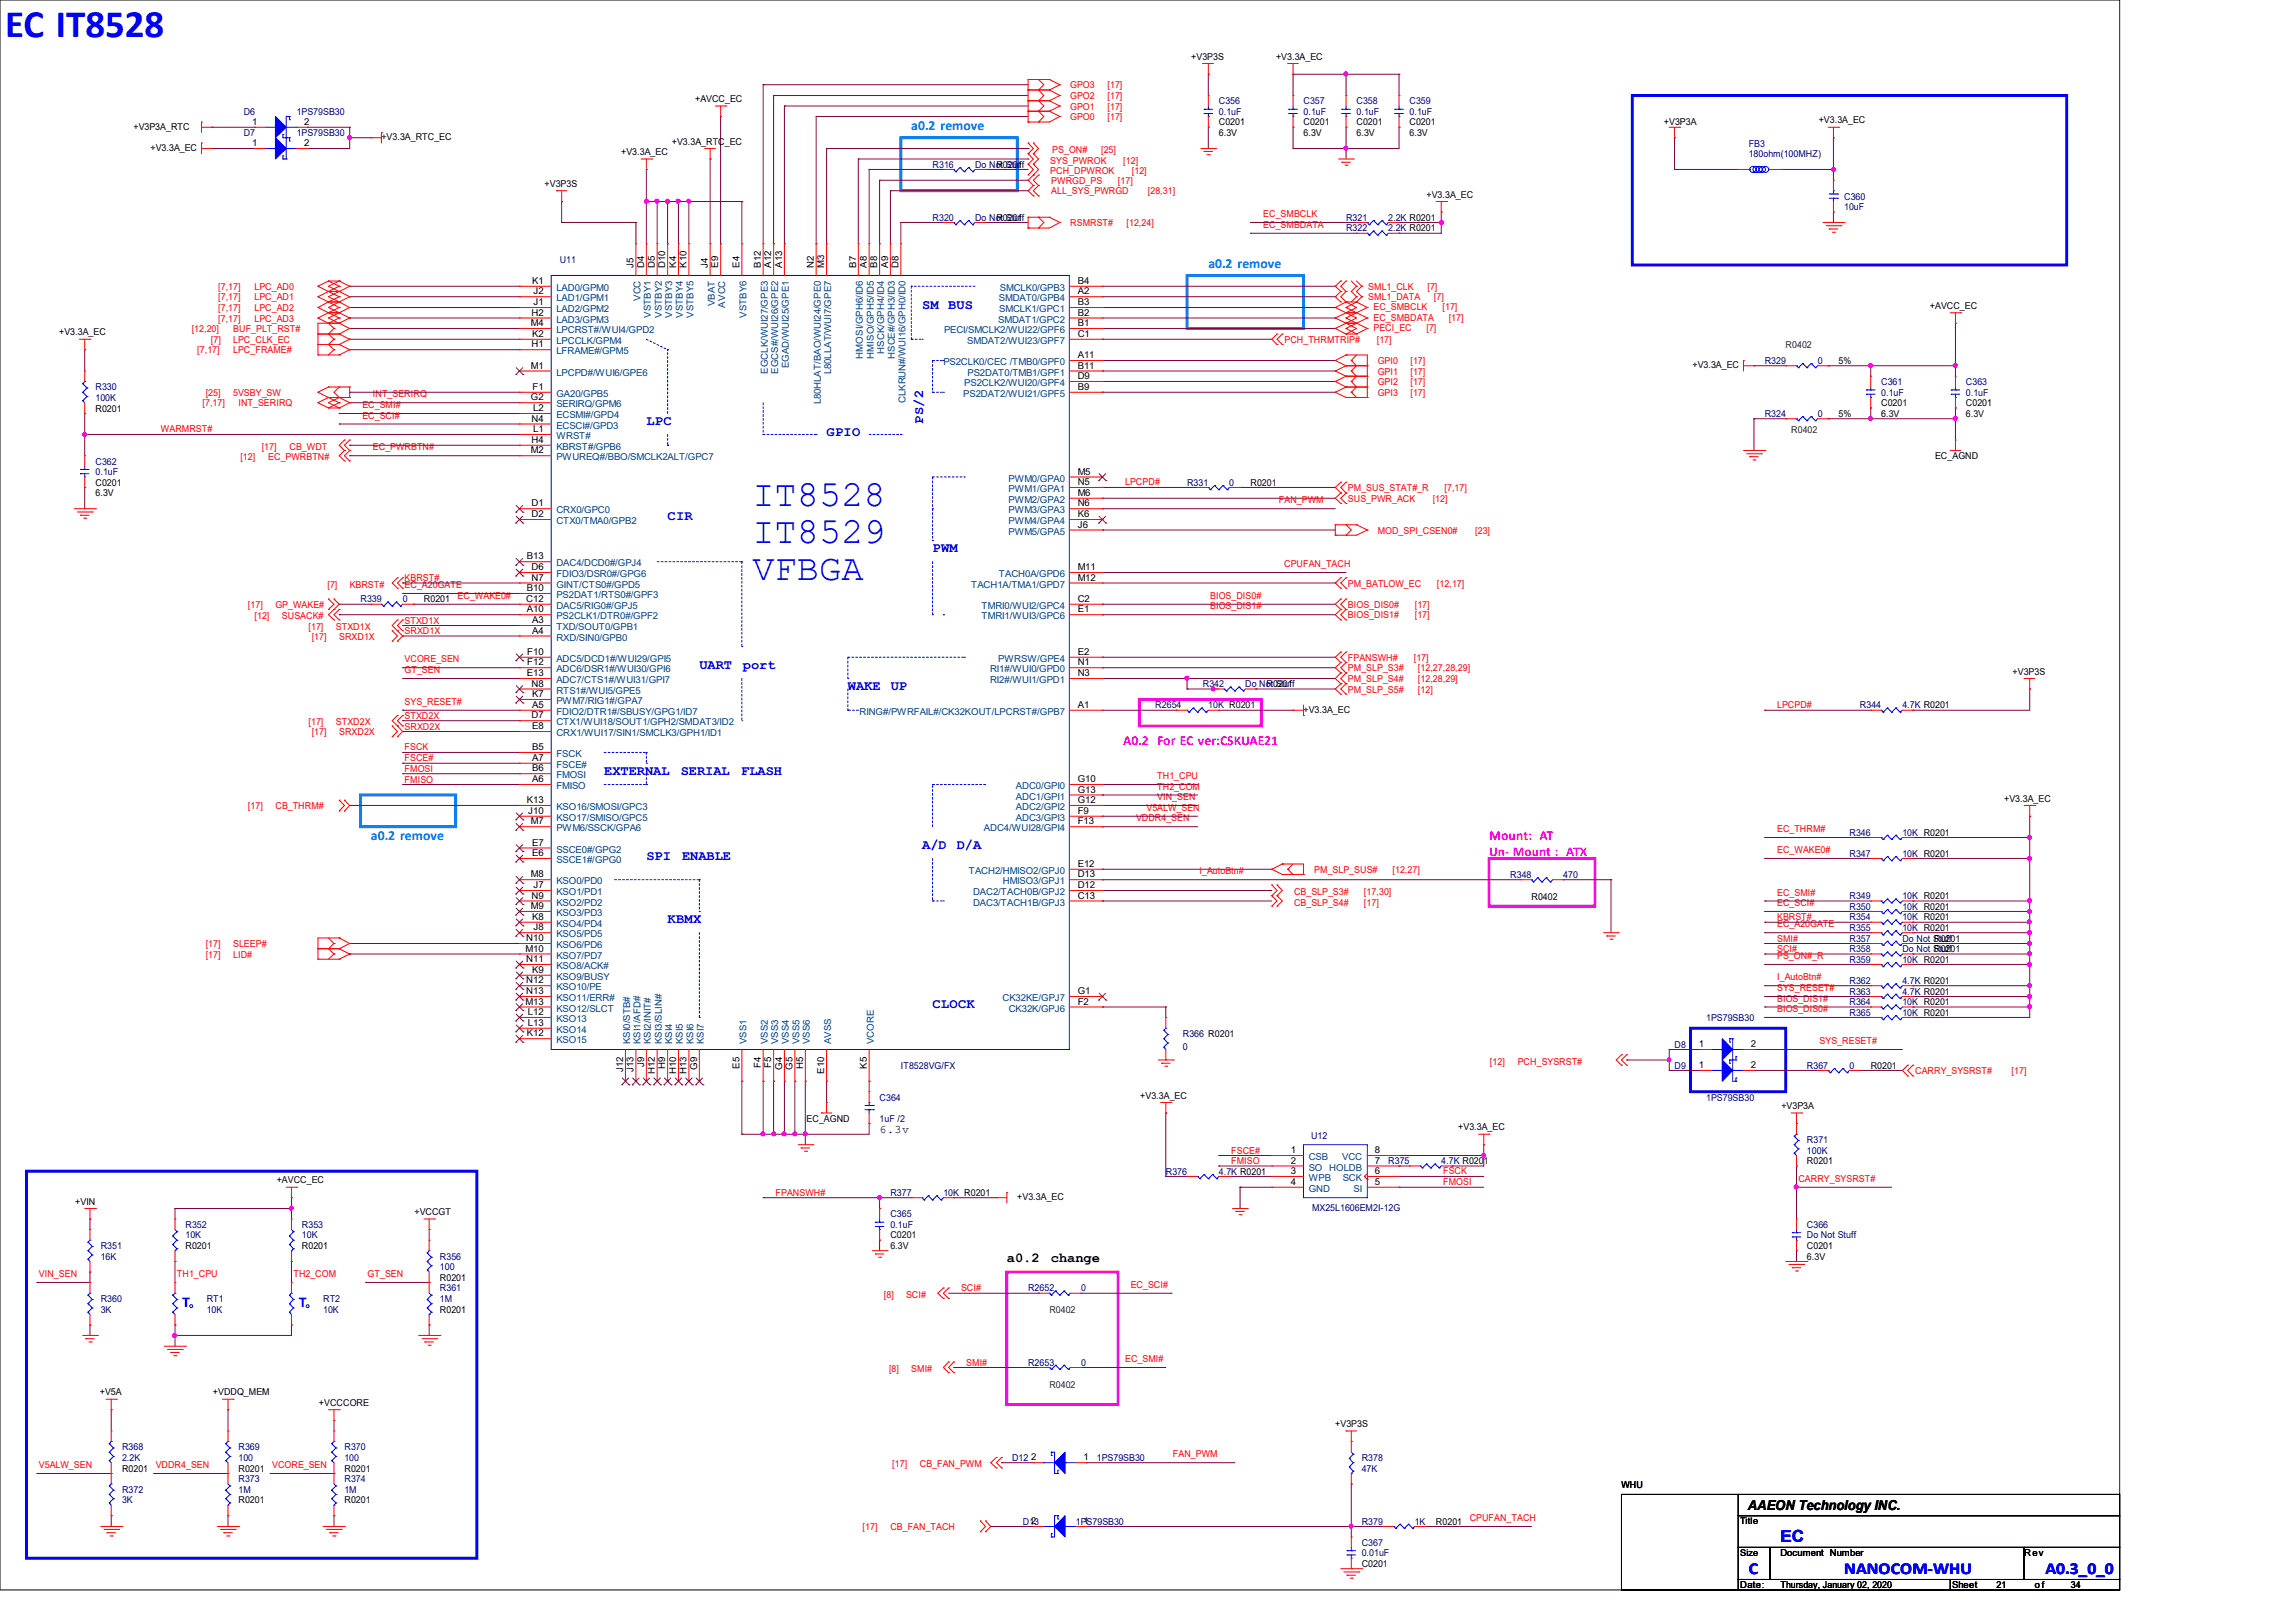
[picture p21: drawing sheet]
<svg xmlns="http://www.w3.org/2000/svg" width="297mm" height="210mm" viewBox="0 0 297 210" stroke-linecap="round" stroke-linejoin="round" font-family="sans-serif">
<defs><g id="words">
<text font-size="5" fill="#00f" x=".7" y="4.8">EC IT8528</text>
<g font-size="4.8" fill="#00f">
<text x="97.4" y="65.5">IT8528</text>
<text x="97.4" y="70.3">IT8529</text>
<text x="97.4" y="75.1">VFBGA</text>
</g>
<g font-size="2.2" fill="#00f">
<text x="226.3" y="203.7">C</text>
<text x="230.4" y="199.6">EC</text>
<text x="238.7" y="203.7">NANOCOM-WHU</text>
<text x="264.7" y="203.7">A0.3_0_0</text>
</g>
<g font-size="1.8" fill="#0080ff">
<text x="117.9" y="16.8">a0.2 remove</text>
<text x="156.4" y="34.6">a0.2 remove</text>
<text x="48" y="108.7">a0.2 remove</text>
</g>
<g font-size="1.8" fill="#00f">
<text x="119.3" y="39.9">SM BUS</text>
<text x="83.7" y="55">LPC</text>
<text x="107" y="56.4">GPIO</text>
<text x="119.5" y="54.9" transform="rotate(-90 119.5 54.9)">PS/2</text>
<text x="86.4" y="67.4">CIR</text>
<text x="120.7" y="71.5">PWM</text>
<text x="90.5" y="86.6">UART</text>
<text x="96.1" y="86.6">port</text>
<text x="109.7" y="89.3">WAKE</text>
<text x="115.3" y="89.3">UP</text>
<text x="78.2" y="100.3">EXTERNAL</text>
<text x="88.1" y="100.3">SERIAL</text>
<text x="95.9" y="100.3">FLASH</text>
<text x="83.7" y="111.3">SPI</text>
<text x="88.3" y="111.3">ENABLE</text>
<text x="119.3" y="109.9">A/D</text>
<text x="123.8" y="109.9">D/A</text>
<text x="86.4" y="119.5">KBMX</text>
<text x="120.7" y="130.5">CLOCK</text>
</g>
<g font-size="1.8" fill="#f0f">
<text x="145.4" y="96.4">A0.2 For EC ver:CSKUAE21</text>
<text x="192.7" y="108.7">Mount: AT</text>
</g>
<g font-size="1.8">
<text x="130.3" y="163.4">a0.2</text>
<text x="136" y="163.4">change</text>
<text x="226.2" y="195.4">AAEON Technology INC.</text>
</g>
<text font-size="1.7" fill="#f0f" x="192.7" y="110.7">Un- Mount : ATX</text>
<g font-size="1.7" fill="#00f">
<text x="23.6" y="169.2">T</text>
<text x="38.7" y="169.2">T</text>
</g>
<text font-size="1.5" x="113.8" y="146.6">6.3v</text>
<g font-size="1.2" fill="#f00">
<text x="138.5" y="11.4">GPO3</text>
<text x="143.3" y="11.4">[17]</text>
<text x="138.5" y="12.8">GPO2</text>
<text x="138.5" y="14.2">GPO1</text>
<text x="138.5" y="15.5">GPO0</text>
<text x="143.3" y="12.8">[17]</text>
<text x="143.3" y="14.2">[17]</text>
<text x="143.3" y="15.5">[17]</text>
<text x="135.9" y="22.5">PCH_DPWROK</text>
<text x="135.9" y="21.2">SYS_PWROK</text>
<text x="136.1" y="23.8">PWRGD_PS</text>
<text x="136.2" y="19.8">PS_ON#</text>
<text x="142.5" y="19.8">[25]</text>
<text x="144.7" y="23.8">[17]</text>
<text x="145.4" y="21.2">[12]</text>
<text x="146.5" y="22.5">[12]</text>
<text x="136.1" y="25.1">ALL_SYS_PWRGD</text>
<text x="138.5" y="29.3">RSMRST#</text>
<text x="145.8" y="29.3">[12,24]</text>
<text x="148.5" y="25.1">[28,31]</text>
<text x="163.5" y="28.1">EC_SMBCLK</text>
<text x="163.5" y="29.5">EC_SMBDATA</text>
<text x="28.2" y="40.2">[7,17]</text>
<text x="28.2" y="38.9">[7,17]</text>
<text x="28.2" y="41.6">[7,17]</text>
<text x="28.2" y="37.5">[7,17]</text>
<text x="32.9" y="40.2">LPC_AD2</text>
<text x="32.9" y="38.9">LPC_AD1</text>
<text x="32.9" y="41.6">LPC_AD3</text>
<text x="32.9" y="37.5">LPC_AD0</text>
<text x="177.1" y="38.9">SML1_DATA</text>
<text x="177.1" y="37.5">SML1_CLK</text>
<text x="177.8" y="40.1">EC_SMBCLK</text>
<text x="177.8" y="41.5">EC_SMBDATA</text>
<text x="184.7" y="37.5">[7]</text>
<text x="185.6" y="38.9">[7]</text>
<text x="186.7" y="40.1">[17]</text>
<text x="187.5" y="41.5">[17]</text>
<text x="24.8" y="43">[12,20]</text>
<text x="25.5" y="45.7">[7,17]</text>
<text x="27.3" y="44.4">[7]</text>
<text x="30.2" y="43">BUF_PLT_RST#</text>
<text x="30.2" y="44.4">LPC_CLK_EC</text>
<text x="30.2" y="45.7">LPC_FRAME#</text>
<text x="166.2" y="44.4">PCH_THRMTRIP#</text>
<text x="177.8" y="42.8">PECI_EC</text>
<text x="178.2" y="44.4">[17]</text>
<text x="178.3" y="47.1">GPI0</text>
<text x="182.5" y="47.1">[17]</text>
<text x="184.6" y="42.8">[7]</text>
<text x="26.2" y="52.6">[7,17]</text>
<text x="26.6" y="51.2">[25]</text>
<text x="30.2" y="51.2">5VSBY_SW</text>
<text x="30.9" y="52.6">INT_SERIRQ</text>
<text x="46.9" y="52.8">EC_SMI#</text>
<text x="48.3" y="51.4">INT_SERIRQ</text>
<text x="178.3" y="48.5">GPI1</text>
<text x="178.3" y="49.8">GPI2</text>
<text x="178.3" y="51.2">GPI3</text>
<text x="182.5" y="48.5">[17]</text>
<text x="182.5" y="49.8">[17]</text>
<text x="182.5" y="51.2">[17]</text>
<text x="20.8" y="56">WARMRST#</text>
<text x="31.1" y="59.6">[12]</text>
<text x="33.9" y="58.2">[17]</text>
<text x="34.7" y="59.6">EC_PWRBTN#</text>
<text x="37.5" y="58.2">CB_WDT</text>
<text x="46.9" y="54.2">EC_SCI#</text>
<text x="48.3" y="58.3">EC_PWRBTN#</text>
<text x="145.6" y="62.8">LPCPD#</text>
<text x="165.5" y="65.2">FAN_PWM</text>
<text x="174.5" y="63.5">PM_SUS_STAT#_R</text>
<text x="174.5" y="64.9">SUS_PWR_ACK</text>
<text x="185.4" y="64.9">[12]</text>
<text x="186.9" y="63.5">[7,17]</text>
<text x="178.3" y="69">MOD_SPI_CSEN0#</text>
<text x="190.9" y="69">[23]</text>
<text x="42.4" y="76">[7]</text>
<text x="45.3" y="76">KBRST#</text>
<text x="52.4" y="76.1">EC_A20GATE</text>
<text x="52.4" y="75.2">KBRST#</text>
<text x="59.2" y="77.5">EC_WAKE0#</text>
<text x="156.6" y="77.5">BIOS_DIS0#</text>
<text x="166.2" y="73.4">CPUFAN_TACH</text>
<text x="174.5" y="75.9">PM_BATLOW_EC</text>
<text x="186" y="75.9">[12,17]</text>
<text x="32.1" y="78.7">[17]</text>
<text x="32.9" y="80.1">[12]</text>
<text x="35.6" y="78.7">GP_WAKE#</text>
<text x="36.5" y="80.1">SUSACK#</text>
<text x="39.9" y="81.5">[17]</text>
<text x="40.3" y="82.8">[17]</text>
<text x="43.5" y="81.5">STXD1X</text>
<text x="43.9" y="82.8">SRXD1X</text>
<text x="52.4" y="80.7">STXD1X</text>
<text x="52.4" y="82">SRXD1X</text>
<text x="156.6" y="78.9">BIOS_DIS1#</text>
<text x="174.5" y="80">BIOS_DIS1#</text>
<text x="174.5" y="78.7">BIOS_DIS0#</text>
<text x="183.1" y="80">[17]</text>
<text x="183.1" y="78.7">[17]</text>
<text x="52.4" y="87.1">GT_SEN</text>
<text x="52.4" y="85.7">VCORE_SEN</text>
<text x="174.5" y="88.2">PM_SLP_S4#</text>
<text x="174.5" y="86.9">PM_SLP_S3#</text>
<text x="174.5" y="85.5">FPANSWH#</text>
<text x="174.5" y="89.6">PM_SLP_S5#</text>
<text x="183" y="85.5">[17]</text>
<text x="183.5" y="88.2">[12,28,29]</text>
<text x="183.5" y="86.9">[12,27,28,29]</text>
<text x="183.5" y="89.6">[12]</text>
<text x="39.9" y="93.9">[17]</text>
<text x="40.3" y="95.1">[17]</text>
<text x="43.5" y="93.9">STXD2X</text>
<text x="43.9" y="95.1">SRXD2X</text>
<text x="52.4" y="93">STXD2X</text>
<text x="52.4" y="94.4">SRXD2X</text>
<text x="52.4" y="91.2">SYS_RESET#</text>
<text x="230" y="91.7">LPCPD#</text>
<text x="52.4" y="101.3">FMISO</text>
<text x="52.4" y="98.5">FSCE#</text>
<text x="52.4" y="99.9">FMOSI</text>
<text x="52.4" y="97.1">FSCK</text>
<text x="149.8" y="100.8">TH1_CPU</text>
<text x="32.1" y="104.7">[17]</text>
<text x="35.6" y="104.7">CB_THRM#</text>
<text x="147" y="106.3">VDDR4_SEN</text>
<text x="148.4" y="104.9">V5ALW_SEN</text>
<text x="149.8" y="103.5">VIN_SEN</text>
<text x="149.8" y="102.2">TH2_COM</text>
<text x="230" y="107.7">EC_THRM#</text>
<text x="155.2" y="113.2">I_AutoBtn#</text>
<text x="170.1" y="112.9">PM_SLP_SUS#</text>
<text x="180.2" y="112.9">[12,27]</text>
<text x="230" y="110.4">EC_WAKE0#</text>
<text x="167.5" y="117.2">CB_SLP_S4#</text>
<text x="167.5" y="115.8">CB_SLP_S3#</text>
<text x="176.5" y="117.2">[17]</text>
<text x="176.5" y="115.8">[17,30]</text>
<text x="230" y="117.3">EC_SCI#</text>
<text x="230" y="115.9">EC_SMI#</text>
<text x="230" y="119.1">KBRST#</text>
<text x="26.6" y="122.5">[17]</text>
<text x="26.6" y="123.9">[17]</text>
<text x="30.2" y="122.5">SLEEP#</text>
<text x="30.2" y="123.9">LID#</text>
<text x="230" y="120">EC_A20GATE</text>
<text x="230" y="123.2">SCI#</text>
<text x="230" y="121.8">SMI#</text>
<text x="230" y="124.1">PS_ON#_R</text>
<text x="230" y="129.6">BIOS_DIS1#</text>
<text x="230" y="131">BIOS_DIS0#</text>
<text x="230" y="126.9">I_AutoBtn#</text>
<text x="230" y="128.3">SYS_RESET#</text>
<text x="192.8" y="137.8">[12]</text>
<text x="196.4" y="137.8">PCH_SYSRST#</text>
<text x="235.5" y="135.1">SYS_RESET#</text>
<text x="247.9" y="139">CARRY_SYSRST#</text>
<text x="260.3" y="139">[17]</text>
<text x="159.3" y="149.3">FSCE#</text>
<text x="100.4" y="154.7">FPANSWH#</text>
<text x="159.3" y="150.6">FMISO</text>
<text x="186.8" y="152">FSCK</text>
<text x="186.8" y="153.4">FMOSI</text>
<text x="232.7" y="152.9">CARRY_SYSRST#</text>
<text x="5" y="165.3">VIN_SEN</text>
<text x="22.9" y="165.3">TH1_CPU</text>
<text x="38" y="165.3">TH2_COM</text>
<text x="47.6" y="165.3">GT_SEN</text>
<text x="114.4" y="167.9">[8]</text>
<text x="117.3" y="167.9">SCI#</text>
<text x="124.4" y="167.1">SCI#</text>
<text x="146.3" y="166.7">EC_SCI#</text>
<text x="115.1" y="177.5">[8]</text>
<text x="117.9" y="177.5">SMI#</text>
<text x="125" y="176.7">SMI#</text>
<text x="145.6" y="176.3">EC_SMI#</text>
<text x="5" y="190">V5ALW_SEN</text>
<text x="20.2" y="190">VDDR4_SEN</text>
<text x="35.2" y="190">VCORE_SEN</text>
<text x="115.5" y="189.9">[17]</text>
<text x="119" y="189.9">CB_FAN_PWM</text>
<text x="151.8" y="188.6">FAN_PWM</text>
<text x="111.6" y="197.9">[17]</text>
<text x="115.2" y="197.9">CB_FAN_TACH</text>
<text x="190.2" y="196.8">CPUFAN_TACH</text>
</g>
<g font-size="1.2">
<text x="154.2" y="7.7">+V3P3S</text>
<text x="165.1" y="7.7">+V3.3A_EC</text>
<text x="17.3" y="16.8">+V3P3A_RTC</text>
<text x="32.6" y="16.2">1</text>
<text x="39.4" y="16.2">2</text>
<text x="90" y="13.2">+AVCC_EC</text>
<text x="157.7" y="16.2">C0201</text>
<text x="157.7" y="17.6">6.3V</text>
<text x="168.7" y="16.2">C0201</text>
<text x="168.7" y="17.6">6.3V</text>
<text x="175.6" y="16.2">C0201</text>
<text x="175.6" y="17.6">6.3V</text>
<text x="182.4" y="16.2">C0201</text>
<text x="182.4" y="17.6">6.3V</text>
<text x="215.3" y="16.2">+V3P3A</text>
<text x="235.4" y="16">+V3.3A_EC</text>
<text x="19.5" y="19.5">+V3.3A_EC</text>
<text x="32.6" y="18.9">1</text>
<text x="39.4" y="18.9">2</text>
<text x="49.4" y="18.2">+V3.3A_RTC_EC</text>
<text x="80.4" y="20.1">+V3.3A_EC</text>
<text x="87" y="18.7">+V3.3A_RTC_EC</text>
<text x="128.9" y="21.7">R0201</text>
<text x="70.5" y="24.2">+V3P3S</text>
<text x="128.9" y="28.6">R0201</text>
<text x="184.6" y="25.6">+V3.3A_EC</text>
<text x="82" y="34.7" transform="rotate(-90 82 34.7)">J5</text>
<text x="83.4" y="34.7" transform="rotate(-90 83.4 34.7)">D4</text>
<text x="84.8" y="34.7" transform="rotate(-90 84.8 34.7)">D5</text>
<text x="86.1" y="34.7" transform="rotate(-90 86.1 34.7)">D10</text>
<text x="87.5" y="34.7" transform="rotate(-90 87.5 34.7)">K4</text>
<text x="88.9" y="34.7" transform="rotate(-90 88.9 34.7)">K10</text>
<text x="91.6" y="34.7" transform="rotate(-90 91.6 34.7)">J4</text>
<text x="93" y="34.7" transform="rotate(-90 93 34.7)">E9</text>
<text x="95.7" y="34.7" transform="rotate(-90 95.7 34.7)">E4</text>
<text x="98.5" y="34.7" transform="rotate(-90 98.5 34.7)">B12</text>
<text x="99.8" y="34.7" transform="rotate(-90 99.8 34.7)">A12</text>
<text x="101.2" y="34.7" transform="rotate(-90 101.2 34.7)">A13</text>
<text x="105.3" y="34.7" transform="rotate(-90 105.3 34.7)">N2</text>
<text x="106.7" y="34.7" transform="rotate(-90 106.7 34.7)">M3</text>
<text x="110.8" y="34.7" transform="rotate(-90 110.8 34.7)">B7</text>
<text x="112.2" y="34.7" transform="rotate(-90 112.2 34.7)">A8</text>
<text x="113.5" y="34.7" transform="rotate(-90 113.5 34.7)">B8</text>
<text x="114.9" y="34.7" transform="rotate(-90 114.9 34.7)">A9</text>
<text x="116.3" y="34.7" transform="rotate(-90 116.3 34.7)">D8</text>
<text x="68.8" y="40.9">H2</text>
<text x="68.9" y="36.7">K1</text>
<text x="69" y="38.1">J2</text>
<text x="69" y="39.5">J1</text>
<text x="139.5" y="36.7">B4</text>
<text x="139.5" y="39.5">B3</text>
<text x="139.5" y="38.1">A2</text>
<text x="139.5" y="40.9">B2</text>
<text x="249.8" y="40">+AVCC_EC</text>
<text x="7.7" y="43.4">+V3.3A_EC</text>
<text x="68.7" y="47.7">M1</text>
<text x="68.7" y="42.2">M4</text>
<text x="68.8" y="45">H1</text>
<text x="68.9" y="43.6">K2</text>
<text x="139.5" y="46.4">A11</text>
<text x="139.5" y="47.7">B11</text>
<text x="139.5" y="42.2">B1</text>
<text x="139.5" y="43.6">C1</text>
<text x="219" y="47.6">+V3.3A_EC</text>
<text x="237.9" y="47.1">5%</text>
<text x="12.4" y="53.3">R0201</text>
<text x="68.7" y="51.8">G2</text>
<text x="68.9" y="50.5">F1</text>
<text x="69" y="53.2">L2</text>
<text x="139.5" y="49.1">D9</text>
<text x="139.5" y="50.5">B9</text>
<text x="237.9" y="53.9">5%</text>
<text x="243.5" y="52.6">C0201</text>
<text x="243.5" y="53.9">6.3V</text>
<text x="254.4" y="52.6">C0201</text>
<text x="254.4" y="53.9">6.3V</text>
<text x="68.7" y="58.7">M2</text>
<text x="68.8" y="54.6">N4</text>
<text x="68.8" y="57.3">H4</text>
<text x="69" y="55.9">L1</text>
<text x="250.4" y="59.4">EC_AGND</text>
<text x="12.4" y="62.9">C0201</text>
<text x="12.4" y="64.2">6.3V</text>
<text x="68.8" y="65.5">D1</text>
<text x="139.5" y="61.4">M5</text>
<text x="139.5" y="62.8">N5</text>
<text x="139.5" y="64.2">M6</text>
<text x="139.5" y="65.5">N6</text>
<text x="161.8" y="62.9">R0201</text>
<text x="68.8" y="66.9">D2</text>
<text x="139.5" y="66.9">K6</text>
<text x="139.5" y="68.3">J6</text>
<text x="54.9" y="77.9">R0201</text>
<text x="68.1" y="77.9">C12</text>
<text x="68.2" y="76.5">B10</text>
<text x="68.2" y="72.4">B13</text>
<text x="68.8" y="73.8">D6</text>
<text x="68.8" y="75.1">N7</text>
<text x="139.5" y="77.9">C2</text>
<text x="139.5" y="73.8">M11</text>
<text x="139.5" y="75.1">M12</text>
<text x="68.2" y="79.2">A10</text>
<text x="68.9" y="80.6">A3</text>
<text x="68.9" y="82">A4</text>
<text x="139.5" y="79.2">E1</text>
<text x="68.2" y="87.5">E13</text>
<text x="68.2" y="84.8">F10</text>
<text x="68.2" y="86.1">F12</text>
<text x="68.8" y="88.9">N8</text>
<text x="139.5" y="84.8">E2</text>
<text x="139.5" y="86.1">N1</text>
<text x="139.5" y="87.5">N3</text>
<text x="163.9" y="88.9">R0201</text>
<text x="260.5" y="87.3">+V3P3S</text>
<text x="68.8" y="93">D7</text>
<text x="68.9" y="90.2">K7</text>
<text x="68.9" y="94.4">E8</text>
<text x="68.9" y="91.6">A5</text>
<text x="139.5" y="91.6">A1</text>
<text x="168.7" y="92.2">+V3.3A_EC</text>
<text x="68.9" y="97.1">B5</text>
<text x="68.9" y="98.5">A7</text>
<text x="68.9" y="99.8">B6</text>
<text x="68.9" y="101.2">A6</text>
<text x="139.5" y="101.2">G10</text>
<text x="68.2" y="103.9">K13</text>
<text x="68.4" y="105.3">J10</text>
<text x="68.7" y="106.7">M7</text>
<text x="139.5" y="102.6">G13</text>
<text x="139.5" y="103.9">G12</text>
<text x="139.5" y="105.3">F9</text>
<text x="139.5" y="106.7">F13</text>
<text x="259.4" y="103.8">+V3.3A_EC</text>
<text x="68.7" y="113.5">M8</text>
<text x="68.9" y="110.8">E6</text>
<text x="68.9" y="109.4">E7</text>
<text x="139.5" y="113.5">D13</text>
<text x="139.5" y="112.2">E12</text>
<text x="68.7" y="117.6">M9</text>
<text x="68.8" y="116.3">N9</text>
<text x="68.9" y="119">K8</text>
<text x="69" y="114.9">J7</text>
<text x="139.5" y="116.3">C13</text>
<text x="139.5" y="114.9">D12</text>
<text x="198.2" y="116.5">R0402</text>
<text x="68" y="123.1">M10</text>
<text x="68.1" y="121.8">N10</text>
<text x="68.1" y="124.5">N11</text>
<text x="68.9" y="125.9">K9</text>
<text x="69" y="120.4">J8</text>
<text x="250.3" y="121.8">R0201</text>
<text x="250.3" y="123.2">R0201</text>
<text x="68" y="130">M13</text>
<text x="68.1" y="127.3">N12</text>
<text x="68.1" y="128.6">N13</text>
<text x="68.3" y="131.4">L12</text>
<text x="139.5" y="128.6">G1</text>
<text x="139.5" y="130">F2</text>
<text x="68.2" y="134.1">K12</text>
<text x="68.3" y="132.8">L13</text>
<text x="219.9" y="135.5">1</text>
<text x="226.6" y="135.5">2</text>
<text x="80.6" y="138.8" transform="rotate(-90 80.6 138.8)">J12</text>
<text x="82" y="138.8" transform="rotate(-90 82 138.8)">J13</text>
<text x="83.4" y="138.1" transform="rotate(-90 83.4 138.1)">J9</text>
<text x="84.8" y="139" transform="rotate(-90 84.8 139)">H12</text>
<text x="86.1" y="138.3" transform="rotate(-90 86.1 138.3)">H9</text>
<text x="87.5" y="139" transform="rotate(-90 87.5 139)">H10</text>
<text x="88.9" y="139" transform="rotate(-90 88.9 139)">H13</text>
<text x="90.2" y="138.4" transform="rotate(-90 90.2 138.4)">G9</text>
<text x="95.7" y="138.3" transform="rotate(-90 95.7 138.3)">E5</text>
<text x="98.5" y="138.2" transform="rotate(-90 98.5 138.2)">F4</text>
<text x="99.8" y="138.2" transform="rotate(-90 99.8 138.2)">F5</text>
<text x="101.2" y="138.4" transform="rotate(-90 101.2 138.4)">G4</text>
<text x="102.6" y="138.4" transform="rotate(-90 102.6 138.4)">G5</text>
<text x="103.9" y="138.3" transform="rotate(-90 103.9 138.3)">H5</text>
<text x="106.7" y="139" transform="rotate(-90 106.7 139)">E10</text>
<text x="112.2" y="138.3" transform="rotate(-90 112.2 138.3)">K5</text>
<text x="147.6" y="142.2">+V3.3A_EC</text>
<text x="219.9" y="138.2">1</text>
<text x="226.6" y="138.2">2</text>
<text x="230.5" y="143.5">+V3P3A</text>
<text x="242.1" y="138.3">R0201</text>
<text x="104.4" y="145.2">EC_AGND</text>
<text x="167" y="149.2">1</text>
<text x="177.9" y="149.2">8</text>
<text x="188.7" y="146.3">+V3.3A_EC</text>
<text x="9.7" y="155.9">+VIN</text>
<text x="35.8" y="153.1">+AVCC_EC</text>
<text x="131.7" y="155.3">+V3.3A_EC</text>
<text x="167" y="150.6">2</text>
<text x="167" y="151.9">3</text>
<text x="167" y="153.3">4</text>
<text x="177.9" y="150.6">7</text>
<text x="177.9" y="151.9">6</text>
<text x="177.9" y="153.3">5</text>
<text x="233.8" y="150.7">R0201</text>
<text x="24" y="161.6">R0201</text>
<text x="39.1" y="161.6">R0201</text>
<text x="53.6" y="157.2">+VCCGT</text>
<text x="115.2" y="160.2">C0201</text>
<text x="115.2" y="161.6">6.3V</text>
<text x="233.8" y="161.6">C0201</text>
<text x="56.9" y="165.7">R0201</text>
<text x="233.8" y="163">6.3V</text>
<text x="56.9" y="169.8">R0201</text>
<text x="12.9" y="180.5">+V5A</text>
<text x="27.6" y="180.5">+VDDQ_MEM</text>
<text x="41.3" y="181.9">+VCCCORE</text>
<text x="172.8" y="184.7">+V3P3S</text>
<text x="15.8" y="190.4">R0201</text>
<text x="30.9" y="190.4">R0201</text>
<text x="44.6" y="190.4">R0201</text>
<text x="133.4" y="189">2</text>
<text x="140.2" y="189">1</text>
<text x="30.9" y="194.5">R0201</text>
<text x="44.6" y="194.5">R0201</text>
<text x="133.4" y="197.2">2</text>
<text x="140.2" y="197.2">1</text>
<text x="185.8" y="197.3">R0201</text>
<text x="209.8" y="192.5">WHU</text>
<text x="225.2" y="197.2">Title</text>
<text x="176.2" y="202.8">C0201</text>
<text x="225.2" y="201.3">Size</text>
<text x="230.4" y="201.4">Document Number</text>
<text x="262" y="201.4">Rev</text>
<text x="225.2" y="205.5">Date:</text>
<text x="230.4" y="205.5">Thursday, January 02, 2020</text>
<text x="252.7" y="205.5">Sheet</text>
<text x="258.4" y="205.5">21</text>
<text x="263.4" y="205.5">of</text>
<text x="268" y="205.5">34</text>
</g>
<g font-size="1.2" fill="#000080">
<text x="31.5" y="14.9">D6</text>
<text x="31.5" y="17.6">D7</text>
<text x="38.4" y="14.9">1PS79SB30</text>
<text x="38.4" y="17.6">1PS79SB30</text>
<text x="157.7" y="13.5">C356</text>
<text x="157.7" y="14.9">0.1uF</text>
<text x="168.7" y="13.5">C357</text>
<text x="168.7" y="14.9">0.1uF</text>
<text x="175.6" y="13.5">C358</text>
<text x="175.6" y="14.9">0.1uF</text>
<text x="182.4" y="13.5">C359</text>
<text x="182.4" y="14.9">0.1uF</text>
<text x="120.7" y="21.7">R316</text>
<text x="126.2" y="21.7">Do Not Stuff</text>
<text x="226.3" y="19">FB3</text>
<text x="226.3" y="20.4">180ohm(100MHZ)</text>
<text x="120.7" y="28.6">R320</text>
<text x="126.2" y="28.6">Do Not Stuff</text>
<text x="174.2" y="28.6">R321</text>
<text x="174.2" y="29.9">R322</text>
<text x="179.7" y="28.6">2.2K R0201</text>
<text x="179.7" y="29.9">2.2K R0201</text>
<text x="238.7" y="25.8">C360</text>
<text x="238.7" y="27.2">10uF</text>
<text x="72.4" y="34.1">U11</text>
<text x="228.4" y="47.1">R329</text>
<text x="235.2" y="47.1">0</text>
<text x="12.4" y="50.5">R330</text>
<text x="12.4" y="51.9">100K</text>
<text x="228.4" y="53.9">R324</text>
<text x="235.2" y="53.9">0</text>
<text x="243.5" y="49.8">C361</text>
<text x="243.5" y="51.2">0.1uF</text>
<text x="254.4" y="49.8">C363</text>
<text x="254.4" y="51.2">0.1uF</text>
<text x="12.4" y="60.1">C362</text>
<text x="12.4" y="61.5">0.1uF</text>
<text x="153.6" y="62.9">R331</text>
<text x="159.1" y="62.9">0</text>
<text x="46.6" y="77.9">R339</text>
<text x="52.1" y="77.9">0</text>
<text x="155.7" y="88.9">R342</text>
<text x="161.2" y="88.9">Do Not Stuff</text>
<text x="149.5" y="91.7">R2654</text>
<text x="156.4" y="91.7">10K R0201</text>
<text x="240.7" y="91.7">R344</text>
<text x="246.2" y="91.7">4.7K R0201</text>
<text x="195.4" y="113.6">R348</text>
<text x="202.3" y="113.6">470</text>
<text x="239.3" y="108.1">R346</text>
<text x="239.3" y="110.9">R347</text>
<text x="246.2" y="108.1">10K R0201</text>
<text x="246.2" y="110.9">10K R0201</text>
<text x="239.3" y="116.4">R349</text>
<text x="239.3" y="117.7">R350</text>
<text x="239.3" y="119.1">R354</text>
<text x="246.2" y="116.4">10K R0201</text>
<text x="246.2" y="117.7">10K R0201</text>
<text x="246.2" y="119.1">10K R0201</text>
<text x="239.3" y="120.5">R355</text>
<text x="239.3" y="121.8">R357</text>
<text x="239.3" y="123.2">R358</text>
<text x="239.3" y="124.6">R359</text>
<text x="246.2" y="120.5">10K R0201</text>
<text x="246.2" y="121.8">Do Not Stuff</text>
<text x="246.2" y="123.2">Do Not Stuff</text>
<text x="246.2" y="124.6">10K R0201</text>
<text x="239.3" y="128.7">R363</text>
<text x="239.3" y="127.3">R362</text>
<text x="239.3" y="130.1">R364</text>
<text x="239.3" y="131.4">R365</text>
<text x="246.2" y="128.7">4.7K R0201</text>
<text x="246.2" y="127.3">4.7K R0201</text>
<text x="246.2" y="130.1">10K R0201</text>
<text x="246.2" y="131.4">10K R0201</text>
<text x="153.1" y="134.2">R366 R0201</text>
<text x="153.1" y="135.8">0</text>
<text x="216.7" y="135.5">D8</text>
<text x="220.8" y="132.1">1PS79SB30</text>
<text x="113.8" y="142.4">C364</text>
<text x="116.6" y="138.3">IT8528VG/FX</text>
<text x="216.7" y="138.3">D9</text>
<text x="220.8" y="142.4">1PS79SB30</text>
<text x="233.8" y="138.3">R367</text>
<text x="239.3" y="138.3">0</text>
<text x="113.8" y="145.2">1uF /2</text>
<text x="169.7" y="147.4">U12</text>
<text x="233.8" y="147.9">R371</text>
<text x="233.8" y="149.3">100K</text>
<text x="115.2" y="154.8">R377</text>
<text x="122.1" y="154.8">10K R0201</text>
<text x="150.9" y="152">R376</text>
<text x="157.7" y="152">4.7K R0201</text>
<text x="179.7" y="150.7">R375</text>
<text x="186.5" y="150.7">4.7K R0201</text>
<text x="13" y="161.6">R351</text>
<text x="24" y="158.9">R352</text>
<text x="24" y="160.2">10K</text>
<text x="39.1" y="158.9">R353</text>
<text x="39.1" y="160.2">10K</text>
<text x="115.2" y="157.5">C365</text>
<text x="115.2" y="158.9">0.1uF</text>
<text x="169.8" y="156.7">MX25L1606EM2I-12G</text>
<text x="233.8" y="158.9">C366</text>
<text x="233.8" y="160.2">Do Not Stuff</text>
<text x="13" y="163">16K</text>
<text x="56.9" y="167.1">R361</text>
<text x="56.9" y="163">R356</text>
<text x="56.9" y="164.4">100</text>
<text x="133.1" y="167.1">R2652</text>
<text x="139.9" y="167.1">0</text>
<text x="13" y="168.5">R360</text>
<text x="13" y="169.8">3K</text>
<text x="26.8" y="168.5">RT1</text>
<text x="26.8" y="169.8">10K</text>
<text x="41.8" y="168.5">RT2</text>
<text x="41.8" y="169.8">10K</text>
<text x="56.9" y="168.5">1M</text>
<text x="133.1" y="176.7">R2653</text>
<text x="139.9" y="176.7">0</text>
<text x="15.8" y="187.7">R368</text>
<text x="15.8" y="189.1">2.2K</text>
<text x="30.9" y="187.7">R369</text>
<text x="30.9" y="189.1">100</text>
<text x="30.9" y="191.8">R373</text>
<text x="44.6" y="187.7">R370</text>
<text x="44.6" y="189.1">100</text>
<text x="44.6" y="191.8">R374</text>
<text x="131" y="189.1">D12</text>
<text x="141.9" y="189.1">1PS79SB30</text>
<text x="176.2" y="189.1">R378</text>
<text x="176.2" y="190.4">47K</text>
<text x="15.8" y="193.2">R372</text>
<text x="15.8" y="194.5">3K</text>
<text x="30.9" y="193.2">1M</text>
<text x="44.6" y="193.2">1M</text>
<text x="132.4" y="197.3">D13</text>
<text x="139.2" y="197.3">1PS79SB30</text>
<text x="176.2" y="197.3">R379</text>
<text x="183.1" y="197.3">1K</text>
<text x="176.2" y="200">C367</text>
<text x="176.2" y="201.4">0.01uF</text>
</g>
<g font-size="1.2" fill="#004080">
<text x="72" y="37.6">LAD0/GPM0</text>
<text x="72" y="39">LAD1/GPM1</text>
<text x="72" y="40.4">LAD2/GPM2</text>
<text x="72" y="41.7">LAD3/GPM3</text>
<text x="82.9" y="38.9" transform="rotate(-90 82.9 38.9)">VCC</text>
<text x="84.2" y="41.1" transform="rotate(-90 84.2 41.1)">VSTBY1</text>
<text x="85.6" y="41.1" transform="rotate(-90 85.6 41.1)">VSTBY2</text>
<text x="87" y="41.1" transform="rotate(-90 87 41.1)">VSTBY3</text>
<text x="88.4" y="41.1" transform="rotate(-90 88.4 41.1)">VSTBY4</text>
<text x="89.7" y="41.1" transform="rotate(-90 89.7 41.1)">VSTBY5</text>
<text x="92.5" y="39.6" transform="rotate(-90 92.5 39.6)">VBAT</text>
<text x="93.9" y="39.8" transform="rotate(-90 93.9 39.8)">AVCC</text>
<text x="96.6" y="41.1" transform="rotate(-90 96.6 41.1)">VSTBY6</text>
<text x="129.2" y="41.7">SMDAT1/GPC2</text>
<text x="129.3" y="39">SMDAT0/GPB4</text>
<text x="129.3" y="40.4">SMCLK1/GPC1</text>
<text x="129.4" y="37.6">SMCLK0/GPB3</text>
<text x="72" y="44.5">LPCCLK/GPM4</text>
<text x="72" y="45.8">LFRAME#/GPM5</text>
<text x="72" y="43.1">LPCRST#/WUI4/GPD2</text>
<text x="102.1" y="47.7" transform="rotate(-90 102.1 47.7)">EGAD/WUI25/GPE1</text>
<text x="111.7" y="46.4" transform="rotate(-90 111.7 46.4)">HMOSI/GPH6/ID6</text>
<text x="113.1" y="46.4" transform="rotate(-90 113.1 46.4)">HMISO/GPH5/ID5</text>
<text x="114.4" y="45.8" transform="rotate(-90 114.4 45.8)">HSCK/GPH4/ID4</text>
<text x="115.8" y="46.4" transform="rotate(-90 115.8 46.4)">HSCE#/GPH3/ID3</text>
<text x="122.1" y="47.2">PS2CLK0/CEC /TMB0/GPF0</text>
<text x="122.2" y="43.1">PECI/SMCLK2/WUI22/GPF6</text>
<text x="125.2" y="44.5">SMDAT2/WUI23/GPF7</text>
<text x="72" y="48.6">LPCPD#/WUI6/GPE6</text>
<text x="72" y="52.7">SERIRQ/GPM6</text>
<text x="72" y="51.3">GA20/GPB5</text>
<text x="99.4" y="48.3" transform="rotate(-90 99.4 48.3)">EGCLK/WUI27/GPE3</text>
<text x="100.7" y="48.3" transform="rotate(-90 100.7 48.3)">EGCS#/WUI26/GPE2</text>
<text x="106.2" y="52.3" transform="rotate(-90 106.2 52.3)">L80HLAT/BAO/WUI24/GPE0</text>
<text x="107.6" y="48.4" transform="rotate(-90 107.6 48.4)">L80LLAT/WUI7/GPE7</text>
<text x="117.2" y="52.2" transform="rotate(-90 117.2 52.2)">CLKRUN#/WUI16/GPH0/ID0</text>
<text x="124.7" y="51.3">PS2DAT2/WUI21/GPF5</text>
<text x="124.8" y="50">PS2CLK2/WUI20/GPF4</text>
<text x="125.2" y="48.6">PS2DAT0/TMB1/GPF1</text>
<text x="72" y="56.8">WRST#</text>
<text x="72" y="54.1">ECSMI#/GPD4</text>
<text x="72" y="55.5">ECSCI#/GPD3</text>
<text x="72" y="58.2">KBRST#/GPB6</text>
<text x="72" y="59.6">PWUREQ#/BBO/SMCLK2ALT/GPC7</text>
<text x="130.5" y="62.3">PWM0/GPA0</text>
<text x="130.5" y="63.7">PWM1/GPA1</text>
<text x="130.5" y="65.1">PWM2/GPA2</text>
<text x="72" y="67.8">CTX0/TMA0/GPB2</text>
<text x="72" y="66.4">CRX0/GPC0</text>
<text x="130.5" y="66.4">PWM3/GPA3</text>
<text x="130.5" y="67.8">PWM4/GPA4</text>
<text x="130.5" y="69.2">PWM5/GPA5</text>
<text x="72" y="74.7">FDIO3/DSR0#/GPG6</text>
<text x="72" y="77.4">PS2DAT1/RTS0#/GPF3</text>
<text x="72" y="76">GINT/CTS0#/GPD5</text>
<text x="72" y="73.3">DAC4/DCD0#/GPJ4</text>
<text x="125.7" y="76">TACH1A/TMA1/GPD7</text>
<text x="129.3" y="74.7">TACH0A/GPD6</text>
<text x="72" y="80.1">PS2CLK1/DTR0#/GPF2</text>
<text x="72" y="81.5">TXD/SOUT0/GPB1</text>
<text x="72" y="82.9">RXD/SIN0/GPB0</text>
<text x="72" y="78.8">DAC5/RIG0#/GPJ5</text>
<text x="127" y="78.8">TMRI0/WUI2/GPC4</text>
<text x="127" y="80.1">TMRI1/WUI3/GPC6</text>
<text x="72" y="89.7">RTS1#/WUI5/GPE5</text>
<text x="72" y="85.6">ADC5/DCD1#/WUI29/GPI5</text>
<text x="72" y="87">ADC6/DSR1#/WUI30/GPI6</text>
<text x="72" y="88.4">ADC7/CTS1#/WUI31/GPI7</text>
<text x="128.1" y="87">RI1#/WUI0/GPD0</text>
<text x="128.1" y="88.4">RI2#/WUI1/GPD1</text>
<text x="129.2" y="85.6">PWRSW/GPE4</text>
<text x="72" y="91.1">PWM7/RIG1#/GPA7</text>
<text x="72" y="95.2">CRX1/WUI17/SIN1/SMCLK3/GPH1/ID1</text>
<text x="72" y="93.9">CTX1/WUI18/SOUT1/GPH2/SMDAT3/ID2</text>
<text x="72" y="92.5">FDIO2/DTR1#/SBUSY/GPG1/ID7</text>
<text x="111.2" y="92.5">RING#/PWRFAIL#/CK32KOUT/LPCRST#/GPB7</text>
<text x="72" y="98">FSCK</text>
<text x="72" y="99.4">FSCE#</text>
<text x="72" y="100.7">FMOSI</text>
<text x="72" y="104.8">KSO16/SMOSI/GPC3</text>
<text x="72" y="102.1">FMISO</text>
<text x="72" y="106.2">KSO17/SMISO/GPC5</text>
<text x="72" y="107.6">PWM6/SSCK/GPA6</text>
<text x="127.3" y="107.6">ADC4/WUI28/GPI4</text>
<text x="131.5" y="102.1">ADC0/GPI0</text>
<text x="131.5" y="103.5">ADC1/GPI1</text>
<text x="131.5" y="104.8">ADC2/GPI2</text>
<text x="131.5" y="106.2">ADC3/GPI3</text>
<text x="72" y="111.7">SSCE1#/GPG0</text>
<text x="72" y="110.3">SSCE0#/GPG2</text>
<text x="125.4" y="113.1">TACH2/HMISO2/GPJ0</text>
<text x="72" y="114.4">KSO0/PD0</text>
<text x="72" y="115.8">KSO1/PD1</text>
<text x="72" y="117.2">KSO2/PD2</text>
<text x="72" y="118.5">KSO3/PD3</text>
<text x="72" y="119.9">KSO4/PD4</text>
<text x="125.9" y="117.2">DAC3/TACH1B/GPJ3</text>
<text x="125.9" y="115.8">DAC2/TACH0B/GPJ2</text>
<text x="129.8" y="114.4">HMISO3/GPJ1</text>
<text x="72" y="121.3">KSO5/PD5</text>
<text x="72" y="122.7">KSO6/PD6</text>
<text x="72" y="124">KSO7/PD7</text>
<text x="72" y="125.4">KSO8/ACK#</text>
<text x="72" y="126.8">KSO9/BUSY</text>
<text x="72" y="128.1">KSO10/PE</text>
<text x="72" y="129.5">KSO11/ERR#</text>
<text x="72" y="130.9">KSO12/SLCT</text>
<text x="129.7" y="129.5">CK32KE/GPJ7</text>
<text x="130.6" y="130.9">CK32K/GPJ6</text>
<text x="72" y="132.2">KSO13</text>
<text x="72" y="133.6">KSO14</text>
<text x="72" y="135">KSO15</text>
<text x="81.5" y="135.1" transform="rotate(-90 81.5 135.1)">KSI0/STB#</text>
<text x="82.9" y="135.1" transform="rotate(-90 82.9 135.1)">KSI1/AFD#</text>
<text x="84.2" y="135.1" transform="rotate(-90 84.2 135.1)">KSI2/INIT#</text>
<text x="85.6" y="135.1" transform="rotate(-90 85.6 135.1)">KSI3/SLIN#</text>
<text x="87" y="135.1" transform="rotate(-90 87 135.1)">KSI4</text>
<text x="88.4" y="135.1" transform="rotate(-90 88.4 135.1)">KSI5</text>
<text x="89.7" y="135.1" transform="rotate(-90 89.7 135.1)">KSI6</text>
<text x="91.1" y="135.1" transform="rotate(-90 91.1 135.1)">KSI7</text>
<text x="96.6" y="135.1" transform="rotate(-90 96.6 135.1)">VSS1</text>
<text x="99.4" y="135.1" transform="rotate(-90 99.4 135.1)">VSS2</text>
<text x="100.7" y="135.1" transform="rotate(-90 100.7 135.1)">VSS3</text>
<text x="102.1" y="135.1" transform="rotate(-90 102.1 135.1)">VSS4</text>
<text x="103.5" y="135.1" transform="rotate(-90 103.5 135.1)">VSS5</text>
<text x="104.8" y="135.1" transform="rotate(-90 104.8 135.1)">VSS6</text>
<text x="107.6" y="135.1" transform="rotate(-90 107.6 135.1)">AVSS</text>
<text x="113.1" y="135.1" transform="rotate(-90 113.1 135.1)">VCORE</text>
<text x="169.4" y="150.1">CSB</text>
<text x="169.4" y="151.5">SO</text>
<text x="169.4" y="152.8">WPB</text>
<text x="169.4" y="154.2">GND</text>
<text x="172" y="151.5">HOLDB</text>
<text x="173.7" y="150.1">VCC</text>
<text x="173.8" y="152.8">SCK</text>
<text x="175.2" y="154.2">SI</text>
</g>
<g font-size="1.2" fill="#008000">
<text x="231.1" y="45">R0402</text>
<text x="231.8" y="56">R0402</text>
<text x="135.8" y="170">R0402</text>
<text x="135.8" y="179.6">R0402</text>
</g>
</g></defs>
<path d="M0 0h274.3v205.7h-274.3zM209.8 193.4h15.2v12.3h-15.2zM225 193.4h49.3v2.7h-49.3zM225 196.1h49.3v4.1h-49.3zM225 200.2h4.1v4.2h-4.1zM225 204.4h27.4v1.3h-27.4zM229.1 200.2h32.9v4.2h-32.9zM252.4 204.4h21.9v1.3h-21.9zM262 200.2h12.3v4.2h-12.3z" fill="none" stroke="#000" stroke-width=".13"/>
<path d="M211.2 12.4h56.3v21.9h-56.3zM218.8 133.1h12.3v8.2h-12.3zM3.4 151.6h58.3v50h-58.3z" fill="none" stroke="#00f" stroke-width=".38"/>
<path d="M147.4 90.5h15.8v3.4h-15.8zM192.7 111.1h13.7v6.2h-13.7zM130.3 164.6h14.4v17.1h-14.4z" fill="none" stroke="#f0f" stroke-width=".38"/>
<path d="M116.6 17.8h15.1v6.9h-15.1zM153.6 35.6h15.1v6.9h-15.1zM46.7 102.9h12.3v4.1h-12.3z" fill="none" stroke="#0080ff" stroke-width=".38"/>
<g fill="none" stroke="#800040" stroke-width=".13">
<path d="M27.4 16.5h.1M27.4 19.2h.1M27.4 19.2h5.5M27.4 16.5h5.5M39.8 16.5h.1M39.8 19.2h.1M39.8 16.5h5.5M45.3 17.8h.1M45.3 16.5h.1M45.3 16.5v2.7h-5.5M45.3 17.8h2.7M93.3 15.1h.1"/>
<path d="M93.3 15.1v16.4M98.8 11h.1M98.8 11v20.5M98.8 11h34.3M100.1 12.4h.1M100.1 12.4v19.1M100.1 12.4h33M101.5 13.7h.1M101.5 13.7v17.8M101.5 13.7h31.6M105.6 15.1h.1M105.6 15.1h27.5"/>
<path d="M105.6 15.1v16.4M107 19.2h.1M107 19.2h26.1M107 19.2v12.3M133.1 19.2h.1M156.4 16.5h.1M156.4 9.6h.1M156.4 9.6v2.8M156.4 16.5v2.7M167.3 9.6h.1M167.3 19.2h.1M167.3 16.5h.1"/>
<path d="M167.3 9.6v2.8M167.3 16.5v2.7M167.3 9.6h13.8M174.2 9.6h.1M174.2 19.2h.1M174.2 16.5h.1M174.2 9.6v2.8M174.2 16.5v4.1M181.1 16.5h.1M181.1 9.6h.1M181.1 16.5v2.7h-13.8M181.1 9.6v2.8"/>
<path d="M216.7 17.8h.1M216.7 17.8v4.1M237.3 17.8h.1M237.3 17.8v5.5M45.3 37h.1M45.3 38.4h.1M45.3 39.8h.1M45.3 38.4h21.9M45.3 39.8h21.9M45.3 37h21.9M72.7 26.1h.1M72.7 28.8h.1"/>
<path d="M72.7 28.8h9.6M72.7 26.1v2.7M82.3 28.8h.1M82.3 28.8v2.7M83.7 26.1h.1M83.7 21.9h.1M83.7 26.1h12.3M83.7 21.9v9.6M85 26.1h.1M85 26.1v5.4M86.4 26.1h.1M86.4 26.1v5.4"/>
<path d="M87.8 26.1h.1M87.8 26.1v5.4M89.2 26.1h.1M89.2 26.1v5.4M91.9 20.6h.1M91.9 20.6v10.9M96 26.1h.1M96 26.1v5.4M100.1 31.5h.1M101.5 31.5h.1M105.6 31.5h.1M111.1 20.6h.1"/>
<path d="M111.1 20.6h22M111.1 20.6v10.9M112.5 21.9h.1M112.5 21.9h9.6M112.5 21.9v9.6M113.8 23.3h.1M113.8 23.3h19.3M113.8 23.3v8.2M115.2 24.7h.1M115.2 24.7h17.9M115.2 24.7v6.8M116.6 28.8h.1"/>
<path d="M116.6 28.8h5.5M116.6 28.8v2.7M127.6 28.8h.1M127.6 21.9h.1M127.6 28.8h5.5M127.6 21.9h5.5M133.1 20.6h.1M133.1 23.3h.1M133.1 24.7h.1M142.7 38.4h30.1M142.7 39.8h30.1M142.7 37h30.1"/>
<path d="M161.8 28.8h.1M161.8 30.2h.1M161.8 28.8h13.8M161.8 30.2h13.8M172.8 38.4h.1M172.8 39.8h.1M172.8 37h.1M181.1 30.2h.1M181.1 28.8h.1M181.1 28.8h5.4M186.5 27.4h.1M186.5 28.8h.1"/>
<path d="M186.5 27.4v2.8h-5.4M216.7 21.9h.1M216.7 21.9h8.3M230.4 21.9h.1M230.4 21.9h6.9M237.3 21.9h.1M237.3 27.4h.1M237.3 27.4v1.4M11 53.5h.1M11 56.2h.1M11 45.3h.1M11 45.3v2.7"/>
<path d="M11 53.5v5.5M11 56.2h56.2M43.9 53.5h.1M43.9 54.9h.1M43.9 53.5h23.3M43.9 54.9h23.3M45.3 59h.1M45.3 41.1h.1M45.3 52.1h.1M45.3 45.3h.1M45.3 43.9h.1M45.3 50.8h.1"/>
<path d="M45.3 57.6h.1M45.3 42.5h.1M45.3 43.9h21.9M45.3 41.1h21.9M45.3 59h21.9M45.3 42.5h21.9M45.3 52.1h21.9M45.3 45.3h21.9M45.3 50.8h21.9M45.3 57.6h21.9M142.7 43.9h.1M142.7 46.7h.1"/>
<path d="M142.7 48h.1M142.7 49.4h.1M142.7 50.8h.1M142.7 43.9h21.9M142.7 41.1h30.1M142.7 42.5h30.1M142.7 50.8h30.1M142.7 46.7h30.1M142.7 48h30.1M142.7 49.4h30.1M172.8 41.1h.1M172.8 42.5h.1"/>
<path d="M227 54.2h.1M227 47.3h.1M227 54.2h4.1M227 47.3h4.1M227 54.2v4.1M236.6 47.3h.1M236.6 54.2h.1M236.6 54.2h16.5M236.6 47.3h16.5M242.1 47.3h.1M242.1 52.8h.1M242.1 54.2h.1"/>
<path d="M242.1 47.3v1.4M242.1 52.8v1.4M253.1 47.3h.1M253.1 52.8h.1M253.1 41.8h.1M253.1 54.2h.1M253.1 41.8v6.9M253.1 52.8v4.1M11 63.1h.1M11 63.1v2.7M43.9 78.2h.1M43.9 79.5h.1"/>
<path d="M43.9 78.2h4.1M43.9 79.5h23.3M52.1 76.8h.1M52.1 75.4h.1M52.1 75.4h15.1M52.1 76.8h15.1M53.5 78.2h.1M53.5 78.2h13.7M142.7 78.2h.1M142.7 79.5h.1M142.7 64.5h.1M142.7 74.1h.1"/>
<path d="M142.7 63.1h.1M142.7 68.6h.1M142.7 65.8h.1M142.7 78.2h30.1M142.7 75.4h30.1M142.7 79.5h30.1M142.7 64.5h30.1M142.7 74.1h31.5M142.7 63.1h12.3M142.7 68.6h30.1M142.7 65.8h30.1M160.5 63.1h.1"/>
<path d="M160.5 63.1h12.3M172.8 75.4h.1M52.1 98.8h.1M52.1 97.4h.1M52.1 87.8h.1M52.1 86.4h.1M52.1 93.3h.1M52.1 94.7h.1M52.1 91.9h.1M52.1 80.9h.1M52.1 82.3h.1M52.1 98.8h15.1"/>
<path d="M52.1 97.4h15.1M52.1 87.8h15.1M52.1 86.4h15.1M52.1 93.3h15.1M52.1 94.7h15.1M52.1 91.9h15.1M52.1 80.9h15.1M52.1 82.3h15.1M142.7 85h.1M142.7 86.4h.1M142.7 87.8h.1M142.7 87.8h30.1"/>
<path d="M142.7 86.4h30.1M142.7 85h30.1M142.7 91.9h9.5M152.2 91.9h.1M153.6 89.2h.1M153.6 87.8h.1M153.6 89.2h4.1M153.6 87.8v1.4M157.1 89.2h.1M157.7 91.9h9.6M162.5 89.2h.1M162.5 89.2h10.3"/>
<path d="M167.3 91.9h.1M228.4 91.9h.1M228.4 91.9h13.7M247.6 91.9h.1M262.7 89.2h.1M262.7 89.2v2.7h-15.1M45.3 104.2h21.9M52.1 101.5h.1M52.1 100.1h.1M52.1 101.5h15.1M52.1 100.1h15.1M67.2 104.2h.1"/>
<path d="M142.7 107h.1M142.7 105.6h.1M142.7 104.2h.1M142.7 101.5h.1M142.7 112.5h.1M142.7 102.9h.1M142.7 116.6h.1M142.7 115.2h.1M142.7 113.8h.1M142.7 107h12.3M142.7 105.6h12.3M142.7 104.2h12.3"/>
<path d="M142.7 101.5h12.3M142.7 112.5h21.9M142.7 102.9h12.3M142.7 116.6h21.9M142.7 115.2h21.9M142.7 113.8h54.1M202.3 113.8h.1M202.3 113.8h6.2M208.5 113.8h.1M208.5 113.8v6.9M228.4 108.4h.1M228.4 117.9h.1"/>
<path d="M228.4 116.6h.1M228.4 119.3h.1M228.4 111.1h.1M228.4 116.6h13.7M228.4 108.4h13.7M228.4 117.9h13.7M228.4 119.3h13.7M228.4 111.1h13.7M247.6 108.4h.1M247.6 116.6h.1M247.6 117.9h.1M247.6 119.3h.1"/>
<path d="M247.6 111.1h.1M247.6 116.6h15.1M247.6 108.4h15.1M247.6 117.9h15.1M247.6 119.3h15.1M247.6 111.1h15.1M262.7 105.6h.1M262.7 108.4h.1M262.7 116.6h.1M262.7 119.3h.1M262.7 117.9h.1M262.7 111.1h.1"/>
<path d="M262.7 105.6v26.1h-15.1M45.3 122.1h.1M45.3 123.4h.1M45.3 123.4h21.9M45.3 122.1h21.9M96 139.9h.1M96 139.9v6.9M98.8 139.9h.1M98.8 139.9v6.9M100.1 139.9h.1M100.1 139.9v6.9M101.5 139.9h.1"/>
<path d="M101.5 139.9v6.9M102.9 139.9h.1M102.9 139.9v6.9M104.2 139.9h.1M104.2 139.9v8.2M107 139.9h.1M107 139.9v2.8M112.5 139.9h.1M112.5 139.9v1.4M142.7 130.3h.1M142.7 130.3h8.2M150.9 130.3h.1"/>
<path d="M150.9 130.3v1.4M210.5 137.2h.1M210.5 137.2h5.5M216 135.8h.1M216 137.2h.1M216 138.5h.1M216 138.5h4.1M216 135.8h4.1M216 135.8v2.7M227 138.5h.1M227 135.8h.1M227 138.5h8.2"/>
<path d="M227 135.8h19.2M228.4 120.7h.1M228.4 123.4h.1M228.4 122.1h.1M228.4 130.3h.1M228.4 131.7h.1M228.4 127.6h.1M228.4 128.9h.1M228.4 124.8h.1M228.4 130.3h13.7M228.4 124.8h13.7M228.4 120.7h13.7"/>
<path d="M228.4 123.4h13.7M228.4 122.1h13.7M228.4 131.7h13.7M228.4 127.6h13.7M228.4 128.9h13.7M240.7 138.5h.1M240.7 138.5h5.5M247.6 124.8h.1M247.6 120.7h.1M247.6 123.4h.1M247.6 122.1h.1M247.6 131.7h.1"/>
<path d="M247.6 130.3h.1M247.6 127.6h.1M247.6 128.9h.1M247.6 130.3h15.1M247.6 124.8h15.1M247.6 120.7h15.1M247.6 123.4h15.1M247.6 122.1h15.1M247.6 127.6h15.1M247.6 128.9h15.1M262.7 123.4h.1M262.7 127.6h.1"/>
<path d="M262.7 122.1h.1M262.7 120.7h.1M262.7 124.8h.1M262.7 128.9h.1M262.7 130.3h.1M11.6 157.7h.1M11.6 157.7v1.4M22.6 156.4h.1M22.6 156.4v1.3M22.6 156.4h15.1M37.7 156.4h.1M37.7 155h.1"/>
<path d="M37.7 155v2.7M55.5 159.1h.1M55.5 159.1v1.4M96 146.8h.1M98.8 155h.1M98.8 146.8h.1M98.8 155h19.1M100.1 146.8h.1M101.5 146.8h.1M102.9 146.8h.1M104.2 146.8h.1M112.5 145.4h.1"/>
<path d="M112.5 145.4v1.4h-16.5M113.8 155h.1M113.8 155v1.4M123.4 155h.1M123.4 155h5.5M150.9 144h.1M150.9 152.2h.1M150.9 152.2h2.7M150.9 144v8.2M157.7 150.9h.1M157.7 149.5h.1M157.7 150.9h6.9"/>
<path d="M157.7 149.5h6.9M159.1 152.2h.1M159.1 152.2h5.5M160.5 153.6h.1M160.5 153.6h4.1M160.5 153.6v2.8M181.1 152.2h.1M181.1 150.9h.1M181.1 153.6h.1M181.1 149.5h.1M181.1 152.2h10.9M181.1 150.9h1.3"/>
<path d="M181.1 153.6h10.9M181.1 149.5h10.9M187.9 150.9h.1M192 148.1h.1M192 149.5h.1M192 148.1v2.8h-4.1M232.5 153.6h.1M232.5 150.9h.1M232.5 153.6h12.3M232.5 150.9v6.8M4.8 165.9h.1M11.6 164.6h.1"/>
<path d="M11.6 171.4h.1M11.6 164.6v1.3h-6.8M11.6 171.4v1.4M22.6 172.8h.1M22.6 171.4h.1M22.6 163.2h.1M22.6 163.2v2.7M22.6 171.4v2.8M37.7 171.4h.1M37.7 163.2h.1M37.7 163.2v2.7M37.7 171.4v1.4h-15.1"/>
<path d="M47.3 165.9h.1M47.3 165.9h8.2M55.5 171.4h.1M55.5 171.4v1.4M113.8 160.5h.1M113.8 160.5v1.3M122.8 167.3h11.6M123.4 177h.1M123.4 177h11M134.4 167.3h.1M139.9 177h.1M139.9 177h11"/>
<path d="M139.9 167.3h11.7M151.6 167.3h.1M232.5 161.8h.1M232.5 161.8v1.4M4.8 190.7h.1M4.8 190.7h9.6M14.4 196.1h.1M14.4 182.4h.1M14.4 182.4v2.8M14.4 196.1v1.4M19.9 190.7h.1M19.9 190.7h9.6"/>
<path d="M29.5 196.1h.1M29.5 182.4h.1M29.5 182.4v2.8M29.5 196.1v1.4M35 190.7h.1M35 190.7h8.2M43.2 196.1h.1M43.2 183.8h.1M43.2 183.8v1.4M43.2 196.1v1.4M128.2 197.5h.1M128.2 197.5h5.5"/>
<path d="M129.6 189.3h.1M129.6 189.3h4.1M140.6 197.5h.1M140.6 189.3h.1M140.6 197.5h38.4M140.6 189.3h19.2M174.9 197.5h.1M174.9 192h.1M174.9 192v6.9M184.5 197.5h.1M184.5 197.5h13.7"/>
</g>
<g fill="#f0f" stroke="#f0f" stroke-width=".13">
<circle cx="89.1" cy="26" r=".24"/>
<circle cx="192" cy="149.5" r=".24"/>
<circle cx="45.3" cy="17.8" r=".25"/>
<circle cx="174.2" cy="9.6" r=".25"/>
<circle cx="174.2" cy="19.2" r=".25"/>
<circle cx="11" cy="56.2" r=".25"/>
<circle cx="113.8" cy="155" r=".25"/>
<circle cx="85" cy="26" r=".25"/>
<circle cx="83.7" cy="26" r=".25"/>
<circle cx="22.6" cy="172.8" r=".25"/>
<circle cx="37.7" cy="156.3" r=".24"/>
<circle cx="87.8" cy="26" r=".25"/>
<circle cx="86.4" cy="26" r=".25"/>
<circle cx="186.5" cy="28.8" r=".25"/>
<circle cx="100.1" cy="146.7" r=".25"/>
<circle cx="104.2" cy="146.7" r=".25"/>
<circle cx="102.8" cy="146.7" r=".24"/>
<circle cx="101.5" cy="146.7" r=".25"/>
<circle cx="98.7" cy="146.7" r=".25"/>
<circle cx="237.3" cy="21.9" r=".25"/>
<circle cx="253" cy="47.3" r=".25"/>
<circle cx="242.1" cy="47.3" r=".25"/>
<circle cx="253" cy="54.1" r=".25"/>
<circle cx="242.1" cy="54.1" r=".25"/>
<circle cx="232.5" cy="153.6" r=".25"/>
<circle cx="262.6" cy="124.8" r=".25"/>
<circle cx="216" cy="137.1" r=".24"/>
<circle cx="262.6" cy="108.3" r=".25"/>
<circle cx="262.6" cy="120.7" r=".25"/>
<circle cx="262.6" cy="123.4" r=".25"/>
<circle cx="262.6" cy="122" r=".25"/>
<circle cx="262.6" cy="116.6" r=".25"/>
<circle cx="262.6" cy="117.9" r=".25"/>
<circle cx="262.6" cy="119.3" r=".25"/>
<circle cx="262.6" cy="127.6" r=".25"/>
<circle cx="262.6" cy="130.3" r=".25"/>
<circle cx="262.6" cy="128.9" r=".25"/>
<circle cx="262.6" cy="111.1" r=".25"/>
<circle cx="174.8" cy="197.5" r=".24"/>
<circle cx="157" cy="89.1" r=".25"/>
<circle cx="153.6" cy="87.8" r=".25"/>
</g>
<g fill="none" stroke="#f00" stroke-width=".13">
<path d="M26.1 18.5h.1M26.1 15.8h.1M26.1 19.2h1.3M26.1 15.8v1.3M26.1 18.5v1.4M26.1 16.5h1.3M27.4 19.2h.1M27.4 16.5h.1M32.9 16.5h.1M32.9 19.2h.1M32.9 19.2h1.4M32.9 16.5h1.4"/>
<path d="M38.4 19.2h1.4M38.4 16.5h1.4M39.8 16.5h.1M39.8 19.2h.1M48 17.8h.1M48 17.8h1.4M49.4 17.1h.1M49.4 17.1v1.4M91.2 19.2h.1M91.2 19.2h1.4M91.9 19.2v1.4M92.6 13.7h1.3"/>
<path d="M93.3 15.1h.1M93.3 13.7v1.4M93.9 13.7h.1M133.1 19.9h.1M133.1 18.5h.1M133.1 11.6h.1M133.1 10.3h.1M133.1 13h.1M133.1 14.4h.1M133.1 15.8h.1M133.1 19.9l.6 .7-.6 .7M133.1 18.5l.6 .7-.6 .7"/>
<path d="M133.1 10.3v5.5M133.1 11.6h2.7M133.1 10.3h2.7M133.1 13h2.7M133.1 14.4h2.7M133.7 19.9h.1M133.7 18.5h.1M133.7 19.9l.7 .7-.7 .7M133.7 18.5l.7 .7-.7 .7M134.4 11.6h.1M134.4 10.3h.1M134.4 13h.1"/>
<path d="M134.4 14.4h.1M134.4 15.8h.1M134.4 10.3l.7 .7-.7 .6M134.4 11.6l.7 .8-.7 .6M134.4 13l.7 .7-.7 .7M134.4 14.4l.7 .7-.7 .7M135.8 10.3h.1M135.8 11.6h.1M135.8 13h.1M135.8 14.4h.1M135.8 10.3l1.4 .7M135.8 11.6l1.4 .8"/>
<path d="M135.8 13l1.4 .7M135.8 14.4l1.4 .7M137.2 11h.1M137.2 12.4h.1M137.2 13.7h.1M137.2 15.1h.1M137.2 11l-1.4 .6M137.2 12.4l-1.4 .6M137.2 13.7l-1.4 .7M137.2 15.1l-1.4 .7h-2.7M155.4 19.2h1.9M155.7 8.2h.1"/>
<path d="M155.7 8.2h1.4M155.8 19.6h.1M155.8 19.6h1.1M156.4 9.6h.1M156.4 12.4h.1M156.4 16.5h.1M156.4 8.2v1.4M156.4 12.4v1.3M156.4 15.1v1.4M157.3 19.2h.1M166.7 8.2h.1M166.7 8.2h1.3"/>
<path d="M167.3 9.6h.1M167.3 12.4h.1M167.3 16.5h.1M167.3 8.2v1.4M167.3 12.4v1.3M167.3 15.1v1.4M174.2 12.4h.1M174.2 16.5h.1M174.2 12.4v1.3M174.2 15.1v1.4M181.1 12.4h.1M181.1 16.5h.1"/>
<path d="M181.1 12.4v1.3M181.1 15.1v1.4M216 16.5h1.4M216.7 17.8h.1M216.7 16.5v1.3M217.4 16.5h.1M236.6 16.5h1.4M237.3 17.8h.1M237.3 16.5v1.3M238 16.5h.1M41.1 39.8h.1M41.1 38.4h.1"/>
<path d="M41.1 37h.1M41.1 39.8l1.4 .7M41.1 38.4l1.4 .7M41.1 37l1.4 .7M42.5 39.1h.1M42.5 37.7h.1M42.5 36.4h.1M42.5 39.1h1.4M42.5 39.1l-1.4 .7M42.5 39.1l1.4 .7M42.5 37.7h1.4M42.5 37.7l-1.4 .7"/>
<path d="M42.5 37.7l1.4 .7M42.5 36.4h1.4M42.5 36.4l-1.4 .6M42.5 36.4l1.4 .6M43.9 39.1h.1M43.9 39.8h.1M43.9 37.7h.1M43.9 38.4h.1M43.9 36.4h.1M43.9 37h.1M43.9 39.1l1.4 .7M43.9 39.1l-1.4 .7 1.4 .7"/>
<path d="M43.9 39.8l-1.4 .7M43.9 37.7l1.4 .7M43.9 37.7l-1.4 .7 1.4 .7M43.9 38.4l-1.4 .7M43.9 36.4l1.4 .6M43.9 36.4l-1.4 .6 1.4 .7M43.9 37l-1.4 .7M45.3 39.8h.1M45.3 38.4h.1M45.3 37h.1M45.3 39.8l-1.4 .7M45.3 38.4l-1.4 .7"/>
<path d="M45.3 37l-1.4 .7M67.2 37h.1M67.2 38.4h.1M67.2 39.8h.1M67.2 37h4.1M67.2 38.4h4.1M67.2 39.8h4.1M72 24.7h.1M72 24.7h1.4M72.7 26.1h.1M72.7 24.7v1.4M82.3 31.5h.1"/>
<path d="M82.3 31.5v4.1M83 20.6h1.4M83.7 21.9h.1M83.7 31.5h.1M83.7 20.6v1.3M83.7 31.5v4.1M84.4 20.6h.1M85 31.5h.1M85 31.5v4.1M86.4 31.5h.1M86.4 31.5v4.1M87.8 31.5h.1"/>
<path d="M87.8 31.5v4.1M89.2 31.5h.1M89.2 31.5v4.1M91.9 20.6h.1M91.9 31.5h.1M91.9 31.5v4.1M93.3 31.5h.1M93.3 31.5v4.1M96 31.5h.1M96 31.5v4.1M98.8 31.5h.1M98.8 31.5v4.1"/>
<path d="M100.1 31.5h.1M100.1 31.5v4.1M101.5 31.5h.1M101.5 31.5v4.1M105.6 31.5h.1M105.6 31.5v4.1M107 31.5h.1M107 31.5v4.1M111.1 31.5h.1M111.1 31.5v4.1M112.5 31.5h.1M112.5 31.5v4.1"/>
<path d="M113.8 31.5h.1M113.8 31.5v4.1M115.2 31.5h.1M115.2 31.5v4.1M116.6 31.5h.1M116.6 31.5v4.1M122.1 21.9h.1M122.1 28.8h.1M122.1 28.8h1.3M122.1 21.9h1.3M126.2 28.8h1.4M126.2 21.9h1.4"/>
<path d="M127.6 21.9h.1M127.6 28.8h.1M133.1 21.3h.1M133.1 22.6h.1M133.1 29.5h.1M133.1 28.1h.1M133.1 21.3l.6 .6-.6 .7M133.1 28.1h2.7M133.1 28.1v1.4M133.7 22.6h.1M133.7 24h.1M133.7 21.3h.1"/>
<path d="M133.7 25.4h.1M133.7 22.6l-.6 .7 .6 .7M133.7 21.3l.7 .6-.7 .7M133.7 24l-.6 .7 .6 .7M134.4 24h.1M134.4 22.6h.1M134.4 25.4h.1M134.4 29.5h.1M134.4 28.1h.1M134.4 22.6l-.7 .7 .7 .7M134.4 24l-.7 .7 .7 .7M134.4 28.1l.7 .7-.7 .7"/>
<path d="M135.8 28.1h.1M135.8 28.1l1.4 .7M137.2 28.8h.1M137.2 28.8l-1.4 .7h-2.7M138.5 37h4.2M138.5 38.4h4.2M138.5 39.8h4.2M142.7 37h.1M142.7 39.8h.1M142.7 38.4h.1M156.2 20h.3M156.5 20h.1"/>
<path d="M172.8 39.8h.1M172.8 39.8l1.4 .7M173.2 20.6h1.9M173.5 37.7h.1M173.5 39.1h.1M173.5 36.4h.1M173.5 37.7l-.7 .7 .7 .7M173.5 36.4l-.7 .6 .7 .7M173.7 21h.1M173.7 21h1.1M174.1 21.4h.2M174.2 39.1h.1"/>
<path d="M174.2 37.7h.1M174.2 36.4h.1M174.2 39.8h.1M174.2 37.7l-.7 .7 .7 .7M174.2 36.4l-.7 .6 .7 .7M174.2 39.1h1.4M174.2 39.1l-1.4 .7M174.2 39.1l1.4 .7-1.4 .7M174.2 39.8l1.4 .7M174.3 21.4h.1M174.9 36.4l.7 .6M175.1 20.6h.1"/>
<path d="M175.6 38.4h.1M175.6 37h.1M175.6 39.1h.1M175.6 28.8h.1M175.6 30.2h.1M175.6 28.8h1.4M175.6 38.4l-.7 .7M175.6 37l-.7 .7 .7 .7M175.6 36.4l.6 .6M175.6 39.1l1.4 .7M175.6 39.1l-1.4 .7M175.6 30.2h1.4"/>
<path d="M176.2 38.4h.1M176.2 37h.1M176.2 38.4l-.6 .7M176.2 37l-.6 .7 .6 .7M177 39.8h.1M177 39.8l-1.4 .7M179.7 28.8h1.4M179.7 30.2h1.4M181.1 28.8h.1M181.1 30.2h.1M185.8 26.1h1.4M186.5 27.4h.1"/>
<path d="M186.5 26.1v1.3M187.2 26.1h.1M225 21.9h.1M225 21.9h1.3M229.1 21.9h1.3M230.4 21.9h.1M235.9 28.8h2.8M236.3 29.2h2M236.7 29.6h.1M236.7 29.6h1.1M237.2 30.1h.2M237.3 27.4h.1"/>
<path d="M237.3 23.3h.1M237.3 23.3v1.4M237.3 26.1v1.3M237.4 30.1h.1M238.3 29.2h.1M238.7 28.8h.1M10.3 43.9h1.3M11 45.3h.1M11 59h.1M11 53.5h.1M11 48h.1M11 43.9v1.4"/>
<path d="M11 48v1.4M11 52.1v1.4M11 59v1.4M11.6 43.9h.1M41.1 41.1h.1M41.1 43.2h.1M41.1 50.8h.1M41.1 44.6h.1M41.1 45.9h.1M41.1 52.1h.1M41.1 43.2h2.8M41.1 41.1l1.4 .7"/>
<path d="M41.1 50.8l1.4 .6M41.1 44.6h2.8M41.1 45.9h2.8M41.1 52.1l1.4 .7M42.5 40.5h.1M42.5 41.8h.1M42.5 50.1h.1M42.5 51.4h.1M42.5 52.8h.1M42.5 40.5h1.4M42.5 40.5l-1.4 .6M42.5 40.5l1.4 .6"/>
<path d="M42.5 41.8l.7 .7M42.5 51.4h2.8M42.5 50.1l-1.4 .7M42.5 50.1h2.8M42.5 51.4l-1.4 .7M42.5 52.8h1.4M42.5 51.4l1.4 .7M43.2 42.5h.1M43.2 43.9h.1M43.2 45.3h.1M43.2 42.5l-.7 .7 .7 .7M43.2 43.9l-.7 .7 .7 .7"/>
<path d="M43.2 45.3l-.7 .6M43.9 40.5h.1M43.9 41.8h.1M43.9 41.1h.1M43.9 43.2h.1M43.9 51.4h.1M43.9 50.1h.1M43.9 44.6h.1M43.9 45.9h.1M43.9 52.8h.1M43.9 52.1h.1M43.9 41.8h-2.8v4.1"/>
<path d="M43.9 40.5l1.4 .6M43.9 40.5l-1.4 .6 1.4 .7M43.9 41.1l-1.4 .7M43.9 41.8l1.4 .7M43.9 50.1l-.7 .7 .7 .6M43.9 43.2l1.4 .7M43.9 44.6l1.4 .7M43.9 51.4l1.4 .7M43.9 51.4l-1.4 .7 1.4 .7M43.9 52.1l-1.4 .7M44.6 56.9h.1M44.6 58.3h.1"/>
<path d="M44.6 59.6h.1M44.6 56.9l-.7 .7 .7 .7M44.6 58.3l-.7 .7 .7 .6M45.3 56.9h.1M45.3 58.3h.1M45.3 59.6h.1M45.3 41.1h.1M45.3 42.5h.1M45.3 51.4h.1M45.3 50.1h.1M45.3 43.9h.1M45.3 45.3h.1"/>
<path d="M45.3 52.1h.1M45.3 56.9l-.7 .7 .7 .7M45.3 58.3l-.7 .7 .7 .6M45.3 41.1l-1.4 .7M45.3 42.5l-1.4 .7M45.3 50.1v1.3M45.3 43.9l-1.4 .7M45.3 45.3l-1.4 .6M45.3 52.1l-1.4 .7M67.2 56.2h.1M67.2 43.9h.1M67.2 41.1h.1"/>
<path d="M67.2 45.3h.1M67.2 48h.1M67.2 52.1h.1M67.2 53.5h.1M67.2 54.9h.1M67.2 50.8h.1M67.2 57.6h.1M67.2 42.5h.1M67.2 59h.1M67.2 43.9h4.1M67.2 56.2h4.1M67.2 41.1h4.1"/>
<path d="M67.2 45.3h4.1M67.2 48h4.1M67.2 52.1h4.1M67.2 53.5h4.1M67.2 54.9h4.1M67.2 50.8h4.1M67.2 57.6h4.1M67.2 42.5h4.1M67.2 59h4.1M138.5 43.9h4.2M138.5 41.1h4.2M138.5 48h4.2"/>
<path d="M138.5 50.8h4.2M138.5 46.7h4.2M138.5 42.5h4.2M138.5 49.4h4.2M142.7 41.1h.1M142.7 46.7h.1M142.7 48h.1M142.7 49.4h.1M142.7 50.8h.1M142.7 42.5h.1M142.7 43.9h.1M165.3 43.2h.1"/>
<path d="M165.3 44.6h.1M165.3 43.2l-.7 .7 .7 .7M165.9 44.6h.1M165.9 43.2h.1M165.9 43.2l-.6 .7 .6 .7M172.8 42.5h.1M172.8 41.1h.1M172.8 46.7h.1M172.8 48h.1M172.8 49.4h.1M172.8 50.8h.1M172.8 42.5l1.4 .7"/>
<path d="M172.8 41.1l1.4 .7M172.8 46.7l1.4 .6M172.8 48l1.4 .7M172.8 49.4l1.4 .7M172.8 50.8l1.4 .6M174.2 41.8h.1M174.2 43.2h.1M174.2 42.5h.1M174.2 40.5h.1M174.2 41.1h.1M174.2 45.9h.1M174.2 47.3h.1"/>
<path d="M174.2 48.7h.1M174.2 50.1h.1M174.2 51.4h.1M174.2 40.5h1.4M174.2 47.3h2.8M174.2 43.2h1.4M174.2 41.8h1.4M174.2 41.8l-1.4 .7M174.2 41.8l1.4 .7-1.4 .7M174.2 42.5l1.4 .7M174.2 40.5l-1.4 .6M174.2 40.5l1.4 .6-1.4 .7"/>
<path d="M174.2 41.1l1.4 .7M174.2 51.4h2.8M174.2 50.1h2.8M174.2 45.9h2.8v5.5M174.2 45.9l-1.4 .8M174.2 48.7h2.8M174.2 47.3l-1.4 .7M174.2 48.7l-1.4 .7M174.2 50.1l-1.4 .7M174.9 46.7h.1M174.9 48h.1M174.9 49.4h.1"/>
<path d="M174.9 50.8h.1M174.9 46.7l.7 .6-.7 .7M174.9 48l.7 .7-.7 .7M174.9 49.4l.7 .7-.7 .7M174.9 50.8l.7 .6M175.6 43.2h.1M175.6 41.8h.1M175.6 40.5h.1M175.6 41.8l1.4 .7M175.6 41.8l-1.4 .7M175.6 40.5l1.4 .6M175.6 40.5l-1.4 .6"/>
<path d="M175.6 45.9l-.7 .8M177 42.5h.1M177 41.1h.1M177 47.3h.1M177 48.7h.1M177 50.1h.1M177 51.4h.1M177 42.5l-1.4 .7M177 41.1l-1.4 .7M225.6 46.7h.1M225.6 58.3h2.8M225.6 47.3h1.4"/>
<path d="M225.6 46.7v1.3M226.1 58.7h1.9M226.4 59.1h.1M226.4 59.1h1.1M226.9 59.5h.2M227 47.3h.1M227.1 59.5h.1M228 58.7h.1M228.4 58.3h.1M231.1 47.3h.1M231.1 54.2h.1M231.1 47.3h1.4"/>
<path d="M231.1 54.2h1.4M235.2 47.3h1.4M235.2 54.2h1.4M236.6 47.3h.1M236.6 54.2h.1M242.1 48.7h.1M242.1 52.8h.1M242.1 48.7v1.4M242.1 51.4v1.4M252.4 58.3h.1M252.4 58.3h1.3M252.4 40.5h1.3"/>
<path d="M253.1 56.9h.1M253.1 41.8h.1M253.1 48.7h.1M253.1 52.8h.1M253.1 40.5v1.3M253.1 48.7v1.4M253.1 51.4v1.4M253.1 56.9v1.4M253.7 40.5h.1M9.6 65.8h2.8M10 66.3h1.9M10.4 66.7h.1"/>
<path d="M10.4 66.7h1.1M10.8 67.1h.3M11 63.1h.1M11 61.7v1.4M11.1 67.1h.1M11.9 66.3h.1M12.4 65.8h.1M42.5 78.9h.1M42.5 77.5h.1M42.5 77.5l.7 .7-.7 .7M43.2 77.5h.1M43.2 78.9h.1"/>
<path d="M43.2 77.5l.7 .7-.7 .7M43.2 78.9l-.7 .6 .7 .7M43.9 78.9h.1M43.9 78.9l-.7 .6 .7 .7M48 78.2h.1M48 78.2h1.4M51.4 74.8h.1M51.4 76.1h.1M51.4 74.8l-.6 .6 .6 .7M52.1 74.8h.1M52.1 76.1h.1M52.1 74.8l-.7 .6 .7 .7"/>
<path d="M52.1 78.2h1.4M53.5 78.2h.1M67.2 74.1h.1M67.2 79.5h.1M67.2 67.2h.1M67.2 76.8h.1M67.2 75.4h.1M67.2 78.2h.1M67.2 72.7h.1M67.2 65.8h.1M67.2 65.8h4.1M67.2 74.1h4.1"/>
<path d="M67.2 79.5h4.1M67.2 78.2h4.1M67.2 67.2h4.1M67.2 76.8h4.1M67.2 75.4h4.1M67.2 72.7h4.1M138.5 65.8h4.2M138.5 74.1h4.2M138.5 79.5h4.2M138.5 78.2h4.2M138.5 67.2h4.2M138.5 75.4h4.2"/>
<path d="M138.5 61.7h4.2M138.5 63.1h4.2M138.5 64.5h4.2M138.5 68.6h4.2M142.7 78.2h.1M142.7 79.5h.1M142.7 74.1h.1M142.7 75.4h.1M142.7 61.7h.1M142.7 63.1h.1M142.7 64.5h.1M142.7 65.8h.1"/>
<path d="M142.7 67.2h.1M142.7 68.6h.1M155 63.1h.1M155 63.1h1.4M159.1 63.1h1.4M160.5 63.1h.1M172.8 69.3h.1M172.8 67.9h.1M172.8 67.9h2.8M172.8 67.9v1.4M173.5 78.9h.1M173.5 77.5h.1"/>
<path d="M173.5 62.4h.1M173.5 63.8h.1M173.5 74.8h.1M173.5 76.1h.1M173.5 65.2h.1M173.5 78.9l-.7 .6 .7 .7M173.5 77.5l-.7 .7 .7 .7M173.5 62.4l-.7 .7 .7 .7M173.5 74.8l-.7 .6 .7 .7M173.5 63.8l-.7 .7 .7 .7M174.2 78.9h.1M174.2 77.5h.1"/>
<path d="M174.2 63.8h.1M174.2 62.4h.1M174.2 76.1h.1M174.2 74.8h.1M174.2 65.2h.1M174.2 69.3h.1M174.2 67.9h.1M174.2 78.9l-.7 .6 .7 .7M174.2 77.5l-.7 .7 .7 .7M174.2 62.4l-.7 .7 .7 .7M174.2 74.8l-.7 .6 .7 .7M174.2 63.8l-.7 .7 .7 .7"/>
<path d="M174.2 67.9l.7 .7-.7 .7M175.6 67.9h.1M175.6 67.9l1.4 .7M177 68.6h.1M177 68.6l-1.4 .7h-2.8M43.2 80.2h.1M43.9 80.2h.1M50.8 95.3h.1M50.8 93.9h.1M50.8 83h.1M50.8 81.6h.1M50.8 93.9l.6 .8-.6 .6"/>
<path d="M50.8 81.6l.6 .7-.6 .7M51.4 92.6h.1M51.4 93.9h.1M51.4 95.3h.1M51.4 81.6h.1M51.4 83h.1M51.4 80.2h.1M51.4 92.6l-.6 .7 .6 .6M51.4 93.9l.7 .8-.7 .6M51.4 80.2l-.6 .7 1.3 1.4-.7 .7M52.1 92.6h.1M52.1 93.9h.1"/>
<path d="M52.1 80.2h.1M52.1 81.6h.1M52.1 92.6l-.7 .7 .7 .6M52.1 80.2l-.7 .7 .7 .7M67.2 97.4h.1M67.2 98.8h.1M67.2 89.2h.1M67.2 80.9h.1M67.2 82.3h.1M67.2 90.5h.1M67.2 85h.1M67.2 86.4h.1"/>
<path d="M67.2 87.8h.1M67.2 94.7h.1M67.2 93.3h.1M67.2 91.9h.1M67.2 87.8h4.1M67.2 91.9h4.1M67.2 89.2h4.1M67.2 97.4h4.1M67.2 98.8h4.1M67.2 85h4.1M67.2 86.4h4.1M67.2 80.9h4.1"/>
<path d="M67.2 82.3h4.1M67.2 90.5h4.1M67.2 94.7h4.1M67.2 93.3h4.1M138.5 87.8h4.2M138.5 91.9h4.2M138.5 85h4.2M138.5 86.4h4.2M142.7 85h.1M142.7 86.4h.1M142.7 87.8h.1M142.7 91.9h.1"/>
<path d="M152.2 91.9h.1M152.2 91.9h1.4M156.4 91.9h1.3M157.1 89.2h.1M157.1 89.2h1.3M157.7 91.9h.1M161.2 89.2h1.3M162.5 89.2h.1M167.3 91.9h.1M167.3 91.9h1.4M168.7 92.6h.1M168.7 91.2v1.4"/>
<path d="M173.5 87.1h.1M173.5 88.5h.1M173.5 85.7h.1M173.5 84.4h.1M173.5 80.2h.1M173.5 89.8h.1M173.5 87.1l-.7 .7 .7 .7M173.5 85.7l-.7 .7 .7 .7M173.5 84.4l-.7 .6 .7 .7M173.5 88.5l-.7 .7 .7 .6M174.2 88.5h.1M174.2 87.1h.1"/>
<path d="M174.2 85.7h.1M174.2 84.4h.1M174.2 80.2h.1M174.2 89.8h.1M174.2 87.1l-.7 .7 .7 .7M174.2 85.7l-.7 .7 .7 .7M174.2 84.4l-.7 .6 .7 .7M174.2 88.5l-.7 .7 .7 .6M242.1 91.9h.1M242.1 91.9h1.4M246.2 91.9h1.4M247.6 91.9h.1"/>
<path d="M262 87.8h.1M262 87.8h1.4M262.7 89.2h.1M262.7 87.8v1.4M43.9 104.9h.1M43.9 103.5h.1M43.9 103.5l.7 .7-.7 .7M44.6 103.5h.1M44.6 104.9h.1M44.6 103.5l.7 .7-.7 .7M67.2 111.1h.1M67.2 109.7h.1"/>
<path d="M67.2 113.8h.1M67.2 115.2h.1M67.2 116.6h.1M67.2 117.9h.1M67.2 119.3h.1M67.2 104.2h.1M67.2 100.1h.1M67.2 101.5h.1M67.2 105.6h.1M67.2 107h.1M67.2 104.2h4.1M67.2 116.6h4.1"/>
<path d="M67.2 117.9h4.1M67.2 111.1h4.1M67.2 109.7h4.1M67.2 113.8h4.1M67.2 115.2h4.1M67.2 119.3h4.1M67.2 101.5h4.1M67.2 105.6h4.1M67.2 107h4.1M67.2 100.1h4.1M138.5 104.2h4.2M138.5 116.6h4.2"/>
<path d="M138.5 113.8h4.2M138.5 115.2h4.2M138.5 101.5h4.2M138.5 102.9h4.2M138.5 105.6h4.2M138.5 107h4.2M138.5 112.5h4.2M142.7 101.5h.1M142.7 102.9h.1M142.7 104.2h.1M142.7 105.6h.1M142.7 107h.1"/>
<path d="M142.7 116.6h.1M142.7 115.2h.1M142.7 113.8h.1M142.7 112.5h.1M164.6 115.9h.1M164.6 117.3h.1M164.6 114.5h.1M164.6 112.5h.1M164.6 115.9l.7 .7-.7 .7M164.6 114.5l.7 .7-.7 .7M164.6 112.5l1.3 .7M165.3 115.9h.1"/>
<path d="M165.3 117.3h.1M165.3 114.5h.1M165.3 115.9l.6 .7-.6 .7M165.3 114.5l.6 .7-.6 .7M165.9 111.8h.1M165.9 113.2h.1M165.9 111.8h2.8v1.4M165.9 113.2h2.8M165.9 111.8l-1.3 .7M166.7 112.5h.1M166.7 112.5l.6 .7M167.3 111.8l-.6 .7"/>
<path d="M168.7 113.2h.1M196.8 113.8h.1M196.8 113.8h1.4M201 113.8h1.3M202.3 113.8h.1M242.1 116.6h.1M242.1 117.9h.1M242.1 108.4h.1M242.1 111.1h.1M242.1 119.3h.1M242.1 116.6h1.4M242.1 117.9h1.4"/>
<path d="M242.1 108.4h1.4M242.1 111.1h1.4M242.1 119.3h1.4M246.2 116.6h1.4M246.2 117.9h1.4M246.2 108.4h1.4M246.2 111.1h1.4M246.2 119.3h1.4M247.6 116.6h.1M247.6 117.9h.1M247.6 108.4h.1M247.6 111.1h.1"/>
<path d="M247.6 119.3h.1M262 104.2h1.4M262.7 105.6h.1M262.7 104.2v1.4M263.4 104.2h.1M41.1 122.8h.1M41.1 124.1h.1M41.1 122.8h2.8M41.1 124.1h2.8M42.5 121.4l.7 .7M43.2 122.1h.1M43.2 123.4h.1"/>
<path d="M43.2 122.1l-.7 .7 .7 .6M43.2 123.4l-.7 .7M43.9 121.4h.1M43.9 122.8h.1M43.9 124.1h.1M43.9 121.4h-2.8v2.7M43.9 121.4l1.4 .7M43.9 122.8l1.4 .6M45.3 122.1h.1M45.3 123.4h.1M45.3 122.1l-1.4 .7M45.3 123.4l-1.4 .7"/>
<path d="M67.2 120.7h.1M67.2 122.1h.1M67.2 123.4h.1M67.2 124.8h.1M67.2 126.2h.1M67.2 127.6h.1M67.2 128.9h.1M67.2 130.3h.1M67.2 131.7h.1M67.2 133.1h.1M67.2 134.4h.1M67.2 120.7h4.1"/>
<path d="M67.2 128.9h4.1M67.2 127.6h4.1M67.2 122.1h4.1M67.2 123.4h4.1M67.2 124.8h4.1M67.2 126.2h4.1M67.2 130.3h4.1M67.2 131.7h4.1M67.2 133.1h4.1M67.2 134.4h4.1M80.9 139.9h.1M80.9 135.8v4.1"/>
<path d="M82.3 139.9h.1M82.3 135.8v4.1M83.7 139.9h.1M83.7 135.8v4.1M85 139.9h.1M85 135.8v4.1M86.4 139.9h.1M86.4 135.8v4.1M87.8 139.9h.1M87.8 135.8v4.1M89.2 139.9h.1M89.2 135.8v4.1"/>
<path d="M90.5 139.9h.1M90.5 135.8v4.1M96 139.9h.1M96 135.8v4.1M98.8 139.9h.1M98.8 135.8v4.1M100.1 139.9h.1M100.1 135.8v4.1M101.5 139.9h.1M101.5 135.8v4.1M102.9 139.9h.1M102.9 135.8v4.1"/>
<path d="M104.2 139.9h.1M104.2 135.8v4.1M107 139.9h.1M107 135.8v4.1M112.5 139.9h.1M112.5 135.8v4.1M138.5 128.9h4.2M138.5 130.3h4.2M142.7 128.9h.1M142.7 130.3h.1M149.9 137.2h1.9M150.3 137.6h.1"/>
<path d="M150.3 137.6h1.1M150.7 138h.3M150.9 137.2h.1M150.9 131.7h.1M150.9 131.7v1.4M150.9 135.8v1.4M151 138h.1M151.8 137.2h.1M207.5 120.7h1.9M207.9 121.1h.1M207.9 121.1h1.1M208.4 121.5h.2"/>
<path d="M208.6 121.5h.1M209.4 120.7h.1M209.8 136.5h.1M209.8 137.8h.1M209.8 136.5l-.6 .7 .6 .6M210.5 136.5h.1M210.5 137.8h.1M210.5 136.5l-.7 .7 .7 .6M220.1 135.8h.1M220.1 138.5h.1M220.1 138.5h1.4M220.1 135.8h1.4"/>
<path d="M225.6 138.5h1.4M225.6 135.8h1.4M227 135.8h.1M227 138.5h.1M235.2 138.5h.1M235.2 138.5h1.4M239.4 138.5h1.3M240.7 138.5h.1M242.1 128.9h.1M242.1 127.6h.1M242.1 130.3h.1M242.1 120.7h.1"/>
<path d="M242.1 131.7h.1M242.1 122.1h.1M242.1 123.4h.1M242.1 124.8h.1M242.1 120.7h1.4M242.1 128.9h1.4M242.1 127.6h1.4M242.1 122.1h1.4M242.1 123.4h1.4M242.1 124.8h1.4M242.1 130.3h1.4M242.1 131.7h1.4"/>
<path d="M246.2 120.7h1.4M246.2 128.9h1.4M246.2 127.6h1.4M246.2 122.1h1.4M246.2 123.4h1.4M246.2 124.8h1.4M246.2 130.3h1.4M246.2 131.7h1.4M246.9 137.8h.1M246.9 139.2h.1M246.9 137.8l-.7 .7 .7 .7M247.6 139.2h.1"/>
<path d="M247.6 137.8h.1M247.6 128.9h.1M247.6 127.6h.1M247.6 130.3h.1M247.6 120.7h.1M247.6 131.7h.1M247.6 122.1h.1M247.6 123.4h.1M247.6 124.8h.1M247.6 137.8l-.7 .7 .7 .7M11 156.4h1.4M11.6 157.7h.1"/>
<path d="M11.6 159.1h.1M11.6 156.4v1.3M11.6 159.1v1.4M12.4 156.4h.1M22.6 157.7h.1M22.6 157.7v1.4M37 153.6h1.4M37.7 155h.1M37.7 157.7h.1M37.7 153.6v1.4M37.7 157.7v1.4M38.4 153.6h.1"/>
<path d="M54.9 157.7h1.3M55.5 159.1h.1M55.5 157.7v1.4M56.2 157.7h.1M103.3 148.1h1.9M103.7 148.5h.1M103.7 148.5h1.1M104.1 149h.3M104.4 149h.1M105.2 148.1h.1M106.3 144h.1M106.3 144h1.4"/>
<path d="M107 142.7h.1M107 142.7v1.3M112.5 145.4h.1M112.5 141.3h.1M112.5 141.3v1.4M112.5 144v1.4M113.8 156.4h.1M113.8 156.4v1.3M113.8 159.1v1.4M117.9 155h.1M117.9 155h1.4M122.1 155h1.3"/>
<path d="M123.4 155h.1M128.9 155h.1M128.9 155h1.4M130.3 154.3h.1M130.3 154.3v1.4M150.2 142.7h1.4M150.9 144h.1M150.9 142.7v1.3M151.6 142.7h.1M153.6 152.2h.1M153.6 152.2h1.4M157.7 152.2h1.4"/>
<path d="M159.1 152.2h.1M159.5 156.4h1.9M159.9 156.8h.1M159.9 156.8h1.1M160.4 157.2h.2M160.6 157.2h.1M161.4 156.4h.1M164.6 149.5h.1M164.6 150.9h.1M164.6 152.2h.1M164.6 153.6h.1M164.6 153.6h4.1"/>
<path d="M164.6 152.2h4.1M164.6 149.5h4.1M164.6 150.9h4.1M176.6 152.2h.1M176.6 152.2l.4 .4M177 152.6h.1M177 153.6h4.1M177 152.2h4.1M177 149.5h4.1M177 150.9h4.1M177 151.8l-.4 .4M181.1 149.5h.1"/>
<path d="M181.1 150.9h.1M181.1 152.2h.1M181.1 153.6h.1M182.4 150.9h.1M182.4 150.9h1.4M186.5 150.9h1.4M187.9 150.9h.1M191.3 146.8h1.4M192 148.1h.1M192 146.8v1.3M192.7 146.8h.1M231.8 144h1.4"/>
<path d="M232.5 145.4h.1M232.5 150.9h.1M232.5 157.7h.1M232.5 144v2.8M232.5 149.5v1.4M232.5 157.7v1.4M233.2 144h.1M10.7 172.8h1.9M11.1 173.2h.1M11.1 173.2h1.1M11.5 173.7h.3M11.6 171.4h.1"/>
<path d="M11.6 165.9h.1M11.6 164.6h.1M11.6 163.2v1.4M11.6 165.9v1.4M11.6 170.1v1.3M11.8 173.7h.1M12.6 172.8h.1M21.3 174.2h2.7M21.7 174.6h1.9M22.1 175h.1M22.1 175h1.1M22.5 175.4h.3"/>
<path d="M22.6 163.2h.1M22.6 165.9h.1M22.6 171.4h.1M22.6 161.8v1.4M22.6 165.9v1.4M22.6 170.1v1.3M22.8 175.4h.1M23.6 174.6h.1M24 174.2h.1M37.7 163.2h.1M37.7 165.9h.1M37.7 171.4h.1"/>
<path d="M37.7 161.8v1.4M37.7 165.9v1.4M37.7 170.1v1.3M54.2 172.8h2.7M54.6 173.2h1.9M55 173.7h.1M55 173.7h1.1M55.4 174.1h.3M55.5 165.9h.1M55.5 171.4h.1M55.5 160.5h.1M55.5 160.5v1.3"/>
<path d="M55.5 164.6v2.7M55.5 170.1v1.3M55.7 174.1h.1M56.5 173.2h.1M56.9 172.8h.1M112.9 161.8h1.9M113.3 162.3h.1M113.3 162.3h1.1M113.7 162.7h.3M113.8 160.5h.1M114 162.7h.1M114.8 161.8h.1"/>
<path d="M122.1 166.7h.1M122.1 168h.1M122.1 166.7l-.7 .6 .7 .7M122.8 176.2h.1M122.8 177.6h.1M122.8 166.7h.1M122.8 168h.1M122.8 176.2l-.7 .8 .7 .6M122.8 166.7l-.7 .6 .7 .7M123.4 176.2h.1M123.4 177.6h.1M123.4 176.2l-.6 .8 .6 .6"/>
<path d="M134.4 177h.1M134.4 167.3h.1M134.4 177h1.4M134.4 167.3h1.4M138.5 177h1.4M138.5 167.3h1.4M139.9 177h.1M139.9 167.3h.1M231.1 163.2h2.7M231.5 163.6h1.9M231.9 164h.1M231.9 164h1.1"/>
<path d="M232.4 164.5h.2M232.5 161.8h.1M232.5 160.5v1.3M232.6 164.5h.1M233.4 163.6h.1M233.8 163.2h.1M13 197.5h2.8M13.5 197.9h1.9M13.7 181.1h1.4M13.8 198.3h.1M13.8 198.3h1.1M14.3 198.8h.2"/>
<path d="M14.4 182.4h.1M14.4 196.1h.1M14.4 190.7h.1M14.4 185.2h.1M14.4 181.1v1.3M14.4 185.2v1.3M14.4 189.3v2.7M14.4 194.8v1.3M14.5 198.8h.1M15.1 181.1h.1M15.4 197.9h.1M15.8 197.5h.1"/>
<path d="M28.1 197.5h2.8M28.5 197.9h1.9M28.8 181.1h1.4M29 198.3h.1M29 198.3h1.1M29.3 198.8h.3M29.5 182.4h.1M29.5 190.7h.1M29.5 185.2h.1M29.5 196.1h.1M29.5 181.1v1.3M29.5 185.2v1.3"/>
<path d="M29.5 189.3v2.7M29.5 194.8v1.3M29.6 198.8h.1M30.2 181.1h.1M30.4 197.9h.1M30.9 197.5h.1M41.8 197.5h2.8M42.2 197.9h2M42.5 182.4h1.4M42.7 198.3h.1M42.7 198.3h1.1M43.1 198.8h.2"/>
<path d="M43.2 183.8h.1M43.2 190.7h.1M43.2 185.2h.1M43.2 196.1h.1M43.2 182.4v1.4M43.2 185.2v1.3M43.2 189.3v2.7M43.2 194.8v1.3M43.3 198.8h.1M43.9 182.4h.1M44.2 197.9h.1M44.6 197.5h.1"/>
<path d="M126.9 198.2h.1M126.9 196.8h.1M126.9 196.8l.7 .7-.7 .7M127.6 196.8h.1M127.6 198.2h.1M127.6 196.8l.6 .7-.6 .7M128.9 188.6h.1M128.9 189.9h.1M128.9 188.6l-.7 .7 .7 .6M129.6 188.6h.1M129.6 189.9h.1M129.6 188.6l-.7 .7 .7 .6"/>
<path d="M133.7 197.5h.1M133.7 189.3h.1M133.7 197.5h1.4M133.7 189.3h1.4M139.2 197.5h1.4M139.2 189.3h1.4M140.6 197.5h.1M140.6 189.3h.1M174.2 185.2h.1M174.2 185.2h1.4M174.9 186.5h.1M174.9 192h.1"/>
<path d="M174.9 198.9h.1M174.9 185.2v2.7M174.9 190.7v1.3M174.9 198.9v1.3M179 197.5h.1M179 197.5h1.4M183.1 197.5h1.4M184.5 197.5h.1M173.5 203h2.7M173.9 203.4h2M174.3 203.8h.1M174.3 203.8h1.1"/>
<path d="M174.8 204.2h.2M174.9 203h.1M174.9 201.6v1.4M175 204.2h.1M175.9 203.4h.1M176.2 203h.1"/>
</g>
<g fill="none" stroke="#00f" stroke-width=".13">
<path d="M34.3 16.5h1.3M34.3 19.2h1.3M35.6 16.5h.1M35.6 19.2h.1M36.6 17.8h.1M36.6 17.4h.1M36.6 17.8h.9M36.6 17.4v.4M37 17.8h.1M37 16.5h1.4M37 19.2h1.4M37.5 15.5h.1"/>
<path d="M37.5 15.1h.1M37.5 18.2h.1M37.5 17.8h.1M37.5 15.1v.4M37.5 17.8v.4M37.5 15.1h-.5v5.5M38.4 16.5h.1M38.4 19.2h.1M155.8 14.7h.1M155.8 14.1h.1M155.8 14.7h1.1M155.8 14.1h1.1"/>
<path d="M156.4 15.1h.1M156.4 14.1h.1M156.4 13.7v.4M156.4 14.7v.4M166.8 14.7h.1M166.8 14.1h.1M166.8 14.7h1.1M166.8 14.1h1.1M167.3 15.1h.1M167.3 14.1h.1M167.3 13.7v.4M167.3 14.7v.4"/>
<path d="M173.7 14.7h.1M173.7 14.1h.1M173.7 14.7h1.1M173.7 14.1h1.1M174.2 15.1h.1M174.2 14.1h.1M174.2 13.7v.4M174.2 14.7v.4M180.5 14.7h.1M180.5 14.1h.1M180.5 14.7h1.1M180.5 14.1h1.1"/>
<path d="M181.1 15.1h.1M181.1 14.1h.1M181.1 13.7v.4M181.1 14.7v.4M36.6 20.6h.1M36.6 20.2h.1M36.6 20.2v.4M36.6 20.6h.4M37 20.6h.1M71.3 35.6h67.1v100.2h-67.1zM123.4 21.9h.1M123.4 28.8h.1"/>
<path d="M123.4 21.9l.3 .3M123.4 28.8l.3 .3M123.7 22.2h.1M123.7 29.1h.1M124.2 21.7h.1M124.2 28.5h.1M124.2 21.7l-.5 .5M124.2 21.7l.6 .5M124.2 28.5l-.5 .6M124.2 28.5l.6 .6M124.8 22.2h.1M124.8 29.1h.1"/>
<path d="M125.3 21.7h.1M125.3 28.5h.1M125.3 21.7l.6 .5M125.3 21.7l-.5 .5M125.3 28.5l.6 .6M125.3 28.5l-.5 .6M125.9 22.2h.1M125.9 29.1h.1M126.2 21.9l-.3 .3M126.2 28.8l-.3 .3M177 28.8h.1M177 30.2h.1"/>
<path d="M177 28.8l.2 .3M177 30.2l.2 .2M177.2 29.1h.1M177.2 30.4h.1M177.8 28.5h.1M177.8 29.9h.1M177.8 28.5l-.6 .6M177.8 28.5l.5 .6M177.8 29.9l-.6 .5M177.8 29.9l.5 .5M178.3 29.1h.1M178.3 30.4h.1"/>
<path d="M178.9 28.5h.1M178.9 29.9h.1M178.9 28.5l.5 .6M178.9 28.5l-.6 .6M178.9 29.9l.5 .5M178.9 29.9l-.6 .5M179.4 29.1h.1M179.4 30.4h.1M179.7 28.8l-.3 .3M179.7 30.2l-.3 .2M226.3 21.9h.1M226.4 21.9h.1"/>
<path d="M228.9 21.9h.1M228.9 21.9h.2M236.7 25.1h1.1M236.7 25.7h1.1M237.3 24.7h.1M237.3 25.7h.1M237.3 24.7v.4M237.3 25.7v.4M237.8 25.1h.1M237.8 25.7h.1M10.7 49.7h.1M10.7 51.9h.1"/>
<path d="M10.7 50.8h.1M10.7 49.7l.6 .5M10.7 51.9l.3 .2M10.7 50.8l.6 .5M11 49.4h.1M11 49.4l-.3 .3M11.3 51.3h.1M11.3 50.2h.1M11.3 51.3l-.6 .6M11.3 50.2l-.6 .6M232.5 47.3h.1M232.5 54.2h.1"/>
<path d="M232.5 47.3l.2 .3M232.5 54.2l.2 .2M232.7 47.6h.1M232.7 54.4h.1M233.3 47h.1M233.3 53.9h.1M233.3 47l-.6 .6M233.3 47l.5 .6M233.3 53.9l-.6 .5M233.3 53.9l.5 .5M233.8 47.6h.1M233.8 54.4h.1"/>
<path d="M234.4 47h.1M234.4 53.9h.1M234.4 47l.5 .6M234.4 47l-.6 .6M234.4 53.9l.5 .5M234.4 53.9l-.6 .5M234.9 47.6h.1M234.9 54.4h.1M235.2 47.3l-.3 .3M235.2 54.2l-.3 .2M241.6 51h.1M241.6 50.5h.1"/>
<path d="M241.6 51h1.1M241.6 50.5h1.1M242.1 51.4h.1M242.1 50.5h.1M242.1 50.1v.4M242.1 51v.4M252.5 51h.1M252.5 50.5h.1M252.5 51h1.1M252.5 50.5h1.1M253.1 51.4h.1M253.1 50.5h.1"/>
<path d="M253.1 50.1v.4M253.1 51v.4M10.4 61.3h.1M10.4 60.7h.1M10.4 61.3h1.1M10.4 60.7h1.1M11 61.7h.1M11 60.7h.1M11 60.4v.3M11 61.3v.4M49.4 78.2h.1M49.4 78.2l.3 .2"/>
<path d="M49.7 78.4h.1M50.2 77.9h.1M50.2 77.9l-.5 .5M50.2 77.9l.6 .5M50.8 78.4h.1M51.3 77.9h.1M51.3 77.9l.6 .5M51.3 77.9l-.5 .5M51.9 78.4h.1M52.1 78.2l-.2 .2M156.4 63.1h.1M156.4 63.1l.2 .3"/>
<path d="M156.6 63.4h.1M157.2 62.8h.1M157.2 62.8l-.6 .6M157.2 62.8l.5 .6M157.7 63.4h.1M158.3 62.8h.1M158.3 62.8l.5 .6M158.3 62.8l-.6 .6M158.8 63.4h.1M159.1 63.1l-.3 .3M153.6 91.9h.1M153.6 91.9l.3 .3"/>
<path d="M153.9 92.2h.1M154.4 91.6h.1M154.4 91.6l-.5 .6M154.4 91.6l.6 .6M155 92.2h.1M155.5 91.6h.1M155.5 91.6l.6 .6M155.5 91.6l-.5 .6M156.1 92.2h.1M156.4 91.9l-.3 .3M158.4 89.2h.1M158.4 89.2l.3 .2"/>
<path d="M158.7 89.4h.1M159.3 88.9h.1M159.3 88.9l-.6 .5M159.3 88.9l.5 .5M159.8 89.4h.1M160.4 88.9h.1M160.4 88.9l.5 .5M160.4 88.9l-.6 .5M160.9 89.4h.1M161.2 89.2l-.3 .2M243.5 91.9h.1M243.5 91.9l.2 .3"/>
<path d="M243.7 92.2h.1M244.3 91.6h.1M244.3 91.6l-.6 .6M244.3 91.6l.5 .6M244.8 92.2h.1M245.4 91.6h.1M245.4 91.6l.5 .6M245.4 91.6l-.6 .6M245.9 92.2h.1M246.2 91.9l-.3 .3M198.2 113.8h.1M198.2 113.8l.3 .3"/>
<path d="M198.5 114.1h.1M199 113.6h.1M199 113.6l-.5 .5M199 113.6l.6 .5M199.6 114.1h.1M200.1 113.6h.1M200.1 113.6l.6 .5M200.1 113.6l-.5 .5M200.7 114.1h.1M201 113.8l-.3 .3M243.5 116.6h.1M243.5 117.9h.1"/>
<path d="M243.5 108.4h.1M243.5 111.1h.1M243.5 119.3h.1M243.5 116.6l.2 .2M243.5 117.9l.2 .3M243.5 108.4l.2 .2M243.5 111.1l.2 .3M243.5 119.3l.2 .3M243.7 116.8h.1M243.7 118.2h.1M243.7 108.6h.1M243.7 111.4h.1"/>
<path d="M243.7 119.6h.1M244.3 116.3h.1M244.3 117.7h.1M244.3 108.1h.1M244.3 110.8h.1M244.3 119h.1M244.3 116.3l-.6 .5M244.3 116.3l.5 .5M244.3 117.7l-.6 .5M244.3 117.7l.5 .5M244.3 108.1l-.6 .5M244.3 108.1l.5 .5"/>
<path d="M244.3 110.8l-.6 .6M244.3 110.8l.5 .6M244.3 119l-.6 .6M244.3 119l.5 .6M244.8 116.8h.1M244.8 118.2h.1M244.8 108.6h.1M244.8 111.4h.1M244.8 119.6h.1M245.4 116.3h.1M245.4 117.7h.1M245.4 108.1h.1"/>
<path d="M245.4 110.8h.1M245.4 119h.1M245.4 116.3l.5 .5M245.4 116.3l-.6 .5M245.4 117.7l.5 .5M245.4 117.7l-.6 .5M245.4 108.1l.5 .5M245.4 108.1l-.6 .5M245.4 110.8l.5 .6M245.4 110.8l-.6 .6M245.4 119l.5 .6M245.4 119l-.6 .6"/>
<path d="M245.9 116.8h.1M245.9 118.2h.1M245.9 108.6h.1M245.9 111.4h.1M245.9 119.6h.1M246.2 116.6l-.3 .2M246.2 117.9l-.3 .3M246.2 108.4l-.3 .2M246.2 111.1l-.3 .3M246.2 119.3l-.3 .3M150.6 133.3h.1M150.6 135.5h.1"/>
<path d="M150.6 134.4h.1M150.6 133.3l.5 .6M150.6 135.5l.3 .3M150.6 134.4l.5 .6M150.9 133.1h.1M150.9 133.1l-.3 .2M151.1 135h.1M151.1 133.9h.1M151.1 135l-.5 .5M151.1 133.9l-.5 .5M221.5 135.8h1.4M221.5 138.5h1.4"/>
<path d="M222.9 135.8h.1M222.9 138.5h.1M223.9 134.4h.1M223.9 134.8h.1M223.9 137.2h.1M223.9 137.6h.1M223.9 134.4h.3M223.9 134.4v.4M223.9 137.2v.4M223.9 137.2h.8M224.2 134.4h.1M224.2 137.2h.1"/>
<path d="M224.2 135.8h1.4M224.2 134.4v5.5h.5M224.2 138.5h1.4M224.7 136.7h.1M224.7 137.2h.1M224.7 139.5h.1M224.7 139.9h.1M224.7 136.7v.5M224.7 139.5v.4M225.6 135.8h.1M225.6 138.5h.1M236.6 138.5h.1"/>
<path d="M236.6 138.5l.3 .3M236.9 138.8h.1M237.4 138.3h.1M237.4 138.3l-.5 .5M237.4 138.3l.6 .5M238 138.8h.1M238.5 138.3h.1M238.5 138.3l.6 .5M238.5 138.3l-.5 .5M239.1 138.8h.1M239.4 138.5l-.3 .3M243.5 128.9h.1"/>
<path d="M243.5 127.6h.1M243.5 130.3h.1M243.5 120.7h.1M243.5 131.7h.1M243.5 122.1h.1M243.5 123.4h.1M243.5 124.8h.1M243.5 128.9l.2 .3M243.5 127.6l.2 .2M243.5 130.3l.2 .3M243.5 120.7l.2 .3M243.5 131.7l.2 .3"/>
<path d="M243.5 122.1l.2 .2M243.5 123.4l.2 .3M243.5 124.8l.2 .3M243.7 129.2h.1M243.7 127.8h.1M243.7 130.6h.1M243.7 121h.1M243.7 132h.1M243.7 122.3h.1M243.7 123.7h.1M243.7 125.1h.1M244.3 128.7h.1"/>
<path d="M244.3 127.3h.1M244.3 130h.1M244.3 120.4h.1M244.3 131.4h.1M244.3 121.8h.1M244.3 123.2h.1M244.3 124.5h.1M244.3 131.4l-.6 .6M244.3 128.7l-.6 .5M244.3 128.7l.5 .5M244.3 127.3l-.6 .5M244.3 127.3l.5 .5"/>
<path d="M244.3 130l-.6 .6M244.3 130l.5 .6M244.3 120.4l-.6 .6M244.3 120.4l.5 .6M244.3 131.4l.5 .6M244.3 121.8l-.6 .5M244.3 121.8l.5 .5M244.3 123.2l-.6 .5M244.3 123.2l.5 .5M244.3 124.5l-.6 .6M244.3 124.5l.5 .6M244.8 129.2h.1"/>
<path d="M244.8 127.8h.1M244.8 130.6h.1M244.8 121h.1M244.8 132h.1M244.8 122.3h.1M244.8 123.7h.1M244.8 125.1h.1M245.4 128.7h.1M245.4 127.3h.1M245.4 130h.1M245.4 120.4h.1M245.4 131.4h.1"/>
<path d="M245.4 121.8h.1M245.4 123.2h.1M245.4 124.5h.1M245.4 131.4l-.6 .6M245.4 128.7l.5 .5M245.4 128.7l-.6 .5M245.4 127.3l.5 .5M245.4 127.3l-.6 .5M245.4 130l.5 .6M245.4 130l-.6 .6M245.4 120.4l.5 .6M245.4 120.4l-.6 .6"/>
<path d="M245.4 131.4l.5 .6M245.4 121.8l.5 .5M245.4 121.8l-.6 .5M245.4 123.2l.5 .5M245.4 123.2l-.6 .5M245.4 124.5l.5 .6M245.4 124.5l-.6 .6M245.9 129.2h.1M245.9 127.8h.1M245.9 130.6h.1M245.9 121h.1M245.9 132h.1"/>
<path d="M245.9 122.3h.1M245.9 123.7h.1M245.9 125.1h.1M246.2 131.7l-.3 .3M246.2 128.9l-.3 .3M246.2 127.6l-.3 .2M246.2 130.3l-.3 .3M246.2 120.7l-.3 .3M246.2 122.1l-.3 .2M246.2 123.4l-.3 .3M246.2 124.8l-.3 .3M22.4 159.9h.1"/>
<path d="M22.4 159.9l.5 .6M22.6 159.1l.3 .3M22.9 159.4h.1M22.9 159.4l-.5 .5M37.5 159.9h.1M37.5 159.9l.5 .6M37.7 159.1l.3 .3M38 159.4h.1M38 159.4l-.5 .5M111.9 143h1.1M111.9 143.6h1.1M112.5 142.7h.1"/>
<path d="M112.5 143.6h.1M112.5 142.7v.3M112.5 143.6v.4M113 143h.1M113 143.6h.1M113.3 158.7h.1M113.3 158.2h.1M113.3 158.7h1.1M113.3 158.2h1.1M113.8 159.1h.1M113.8 158.2h.1M113.8 157.7v.5"/>
<path d="M113.8 158.7v.4M119.3 155h.1M119.3 155l.3 .3M119.6 155.3h.1M120.1 154.7h.1M120.1 154.7l-.5 .6M120.1 154.7l.6 .6M120.7 155.3h.1M121.2 154.7h.1M121.2 154.7l.6 .6M121.2 154.7l-.5 .6M121.8 155.3h.1"/>
<path d="M122.1 155l-.3 .3M155 152.2h.1M155 152.2l.3 .3M155.3 152.5h.1M155.8 152h.1M155.8 152l-.5 .5M155.8 152l.6 .5M156.4 152.5h.1M156.9 152h.1M156.9 152l.6 .5M156.9 152l-.5 .5M157.5 152.5h.1"/>
<path d="M157.7 152.2l-.2 .3M168.7 148.1h8.3v6.9h-8.3zM183.8 150.9h.1M183.8 150.9l.3 .2M184.1 151.1h.1M184.6 150.6h.1M184.6 150.6l-.5 .5M184.6 150.6l.6 .5M185.2 151.1h.1M185.7 150.6h.1M185.7 150.6l.6 .5M185.7 150.6l-.5 .5"/>
<path d="M186.3 151.1h.1M186.5 150.9l-.2 .2M231.9 159.5h.1M231.9 159.5h1.1M232.2 147h.1M232.2 149.2h.1M232.2 148.1h.1M232.2 147l.5 .6M232.2 149.2l.3 .3M232.2 148.1l.5 .6M232.5 146.8h.1M232.5 159.5h.1"/>
<path d="M232.5 146.8l-.3 .2M232.5 159.1v.4M232.7 148.7h.1M232.7 147.6h.1M232.7 148.7l-.5 .5M232.7 147.6l-.5 .5M11.4 167.6h.1M11.4 169.8h.1M11.4 168.7h.1M11.4 160.7h.1M11.4 162.9h.1M11.4 161.8h.1"/>
<path d="M11.4 167.6l.5 .5M11.4 169.8l.2 .3M11.4 168.7l.5 .5M11.4 160.7l.5 .6M11.4 162.9l.2 .3M11.4 161.8l.5 .6M11.6 167.3h.1M11.6 160.5h.1M11.6 167.3l-.2 .3M11.6 160.5l-.2 .2M11.9 169.2h.1M11.9 168.1h.1"/>
<path d="M11.9 162.4h.1M11.9 161.3h.1M11.9 169.2l-.5 .6M11.9 168.1l-.5 .6M11.9 162.4l-.5 .5M11.9 161.3l-.5 .5M22.4 161h.1M22.4 169.8h.1M22.4 168.7h.1M22.4 167.6h.1M22.4 161l.5 .6M22.4 169.8l.2 .3"/>
<path d="M22.4 168.7l.5 .5M22.4 167.6l.5 .5M22.6 161.8h.1M22.6 167.3h.1M22.6 167.3l-.2 .3M22.9 161.6h.1M22.9 160.5h.1M22.9 169.2h.1M22.9 168.1h.1M22.9 161.6l-.3 .2M22.9 160.5l-.5 .5M22.9 169.2l-.5 .6"/>
<path d="M22.9 168.1l-.5 .6M37.5 161h.1M37.5 169.8h.1M37.5 168.7h.1M37.5 167.6h.1M37.5 161l.5 .6M37.5 169.8l.2 .3M37.5 168.7l.5 .5M37.5 167.6l.5 .5M37.7 161.8h.1M37.7 167.3h.1M37.7 167.3l-.2 .3"/>
<path d="M38 161.6h.1M38 160.5h.1M38 169.2h.1M38 168.1h.1M38 161.6l-.3 .2M38 160.5l-.5 .5M38 169.2l-.5 .6M38 168.1l-.5 .6M55.3 168.1h.1M55.3 169.2h.1M55.3 162.1h.1M55.3 164.3h.1"/>
<path d="M55.3 163.2h.1M55.3 169.2l.5 .6M55.3 168.1l.5 .6M55.3 162.1l.5 .6M55.3 164.3l.2 .3M55.3 163.2l.5 .6M55.5 170.1h.1M55.5 161.8h.1M55.5 167.3l.3 .3M55.5 161.8l-.2 .3M55.8 169.8h.1M55.8 167.6h.1"/>
<path d="M55.8 168.7h.1M55.8 163.8h.1M55.8 162.7h.1M55.8 169.8l-.3 .3M55.8 167.6l-.5 .5M55.8 168.7l-.5 .5M55.8 163.8l-.5 .5M55.8 162.7l-.5 .5M135.8 177h.1M135.8 167.3h.1M135.8 177l.3 .2M135.8 167.3l.3 .3"/>
<path d="M136.1 177.2h.1M136.1 167.6h.1M136.6 176.7h.1M136.6 167h.1M136.6 176.7l-.5 .5M136.6 176.7l.6 .5M136.6 167l-.5 .6M136.6 167l.6 .6M137.2 177.2h.1M137.2 167.6h.1M137.7 176.7h.1M137.7 167h.1"/>
<path d="M137.7 176.7l.6 .5M137.7 176.7l-.5 .5M137.7 167l.6 .6M137.7 167l-.5 .6M138.3 177.2h.1M138.3 167.6h.1M138.5 177l-.2 .2M138.5 167.3l-.2 .3M231.9 160.1h.1M231.9 160.1h1.1M232.5 160.5h.1M232.5 160.1v.4"/>
<path d="M14.1 192.3h.1M14.1 194.5h.1M14.1 193.4h.1M14.1 186.8h.1M14.1 189h.1M14.1 187.9h.1M14.1 192.3l.6 .5M14.1 194.5l.3 .3M14.1 193.4l.6 .5M14.1 186.8l.6 .6M14.1 189l.3 .3M14.1 187.9l.6 .6"/>
<path d="M14.4 192h.1M14.4 186.5h.1M14.4 192l-.3 .3M14.4 186.5l-.3 .3M14.7 193.9h.1M14.7 192.8h.1M14.7 188.5h.1M14.7 187.4h.1M14.7 193.9l-.6 .6M14.7 192.8l-.6 .6M14.7 188.5l-.6 .5M14.7 187.4l-.6 .5"/>
<path d="M29.2 186.8h.1M29.2 189h.1M29.2 187.9h.1M29.2 192.8h.1M29.2 193.9h.1M29.2 186.8l.6 .6M29.2 189l.3 .3M29.2 187.9l.6 .6M29.2 193.9l.6 .6M29.2 192.8l.6 .6M29.5 186.5h.1M29.5 194.8h.1"/>
<path d="M29.5 186.5l-.3 .3M29.5 192l.3 .3M29.8 188.5h.1M29.8 187.4h.1M29.8 194.5h.1M29.8 192.3h.1M29.8 193.4h.1M29.8 188.5l-.6 .5M29.8 187.4l-.6 .5M29.8 194.5l-.3 .3M29.8 192.3l-.6 .5M29.8 193.4l-.6 .5"/>
<path d="M42.9 186.8h.1M42.9 189h.1M42.9 187.9h.1M42.9 192.8h.1M42.9 193.9h.1M42.9 186.8l.6 .6M42.9 189l.3 .3M42.9 187.9l.6 .6M42.9 193.9l.6 .6M42.9 192.8l.6 .6M43.2 186.5h.1M43.2 194.8h.1"/>
<path d="M43.2 186.5l-.3 .3M43.2 192l.3 .3M43.5 188.5h.1M43.5 187.4h.1M43.5 194.5h.1M43.5 192.3h.1M43.5 193.4h.1M43.5 188.5l-.6 .5M43.5 187.4l-.6 .5M43.5 194.5l-.3 .3M43.5 192.3l-.6 .5M43.5 193.4l-.6 .5"/>
<path d="M135.1 197.5h.1M135.1 189.3h.1M135.1 197.5h1.4M135.1 189.3h1.4M136.1 198.5h.1M136.1 198.9h.1M136.1 188.3h.1M136.1 187.9h.1M136.1 187.9v.4M136.1 198.5v.4M136.1 187.9h.4v2.8M136.5 196.1h.1"/>
<path d="M136.5 190.7h.1M136.5 196.1h.4M136.5 196.1v2.8h-.4M136.5 190.7h.4M136.9 196.1h.1M136.9 196.6h.1M136.9 190.7h.1M136.9 190.2h.1M136.9 190.2v.5M136.9 196.1v.5M137.8 197.5h.1M137.8 189.3h.1"/>
<path d="M137.8 197.5h1.4M137.8 189.3h1.4M174.6 188.7h.1M174.6 189.8h.1M174.6 189.8l.5 .6M174.6 188.7l.5 .6M174.9 190.7h.1M174.9 187.9l.2 .3M175.1 190.4h.1M175.1 188.2h.1M175.1 189.3h.1M175.1 190.4l-.2 .3"/>
<path d="M175.1 188.2l-.5 .5M175.1 189.3l-.5 .5M180.4 197.5h.1M180.4 197.5l.2 .3M180.6 197.8h.1M181.2 197.2h.1M181.2 197.2l-.6 .6M181.2 197.2l.5 .6M181.7 197.8h.1M182.3 197.2h.1M182.3 197.2l.5 .6M182.3 197.2l-.6 .6"/>
<path d="M182.8 197.8h.1M183.1 197.5l-.3 .3M174.3 201.2h.1M174.3 200.7h.1M174.3 201.2h1.1M174.3 200.7h1.1M174.9 201.6h.1M174.9 200.7h.1M174.9 200.2v.5M174.9 201.2v.4"/>
<circle cx="226.9" cy="21.9" r=".39"/>
<circle cx="227.2" cy="21.9" r=".39"/>
<circle cx="227.7" cy="21.9" r=".39"/>
<circle cx="228.1" cy="21.9" r=".39"/>
<circle cx="228.5" cy="21.9" r=".39"/>
<circle cx="24.7" cy="169" r=".19"/>
<circle cx="39.8" cy="169" r=".19"/>
</g>
<g fill="#00f" stroke="#00f" stroke-width=".13">
<path d="M137.8 196.1v2.8l-1.3-1.4z"/>
<path d="M222.9 134.4l1.3 1.4-1.3 1.4z"/>
<path d="M136.5 189.3l1.3-1.4v2.8z"/>
<path d="M222.9 137.2l1.3 1.3-1.3 1.4z"/>
<path d="M35.6 15.1l1.4 1.4-1.4 1.3z"/>
<path d="M35.6 17.8l1.4 1.4-1.4 1.4z"/>
</g>
<g fill="none" stroke="#00f" stroke-width=".13" stroke-dasharray=".3">
<path d="M117.9 37h.1M117.9 37v6.9M126.2 37h-8.3M83.7 43.9l2.7 1.4M86.4 45.3h.1M86.4 57.6h.1M86.4 56.2v1.4M86.4 53.5v-8.2M98.8 52.1v4.1M98.8 56.2h.1M98.8 56.2h6.8M105.6 56.2h.1"/>
<path d="M112.5 56.2h4.1M116.6 56.2h.1M117.9 43.9h1.4M117.9 43.9h.1M119.3 43.9h.1M120.7 46.7v4.1M120.7 50.8h.1M120.7 46.7h1.4M120.7 50.8h1.4M122.1 46.7h.1M122.1 50.8h.1M85 72.7h11"/>
<path d="M96 72.7h.1M96 72.7v11M120.7 61.7h4.1M120.7 61.7v4.1M120.7 65.8h.1M120.7 65.8v4.1M120.7 69.9h.1M120.7 72.7v6.8M120.7 79.5h.1M122.1 79.5h.1M124.8 61.7h.1M78.2 97.4h5.5"/>
<path d="M83.7 97.4h.1M83.7 97.4v1.4M83.7 98.8h.1M96 83.7h.1M96 87.8v5.5M96 93.3h.1M109.7 91.9h.1M109.7 89.2v2.7M109.7 85v2.8M109.7 87.8h.1M109.7 85h15.1M111.1 91.9h-1.4"/>
<path d="M124.8 85h.1M78.2 101.5h5.5M79.5 113.8h11M83.7 101.5h.1M83.7 100.1v1.4M90.5 113.8h.1M90.5 113.8v4.1M90.5 117.9h.1M120.7 101.5h.1M120.7 107v-5.5M120.7 111.1v5.5M120.7 116.6h.1"/>
<path d="M120.7 116.6h1.4M122.1 116.6h.1M127.6 101.5h-6.9M90.5 120.7v11M90.5 131.7h.1"/>
</g>
<g fill="none" stroke="#804000" stroke-width=".13">
<path d="M66.8 48.5h.1M66.8 47.6l.9 .9M67.6 47.6l-.8 .9M67.7 48.5h.1M66.8 74.5h.1M66.8 67.7h.1M66.8 73.2h.1M66.8 66.3h.1M66.8 73.7l.9 .8M66.8 66.8l.9 .9M66.8 72.3l.9 .9M66.8 65.4l.9 .9"/>
<path d="M67.6 73.7l-.8 .8M67.6 66.8l-.8 .9M67.6 72.3l-.8 .9M67.6 65.4l-.8 .9M67.7 74.5h.1M67.7 67.7h.1M67.7 73.2h.1M67.7 66.3h.1M142.2 62.2h.1M142.2 67.7h.1M142.2 61.3l.9 .9M142.2 66.8l.9 .9"/>
<path d="M143.1 61.3l-.9 .9M143.1 66.8l-.9 .9M143.1 62.2h.1M143.1 67.7h.1M66.8 89.6h.1M66.8 91h.1M66.8 85.5h.1M66.8 88.7l.9 .9M66.8 90.1l.9 .9M66.8 84.6l.9 .9M67.6 88.7l-.8 .9M67.6 90.1l-.8 .9"/>
<path d="M67.6 84.6l-.8 .9M67.7 89.6h.1M67.7 91h.1M67.7 85.5h.1M66.8 111.5h.1M66.8 110.2h.1M66.8 114.3h.1M66.8 115.7h.1M66.8 117.1h.1M66.8 118.4h.1M66.8 119.8h.1M66.8 106.1h.1"/>
<path d="M66.8 107.4h.1M66.8 110.7l.9 .8M66.8 109.3l.9 .9M66.8 113.4l.9 .9M66.8 114.8l.9 .9M66.8 116.2l.9 .9M66.8 117.5l.9 .9M66.8 118.9l.9 .9M66.8 105.2l.9 .9M66.8 106.6l.9 .8M67.6 110.7l-.8 .8M67.6 109.3l-.8 .9"/>
<path d="M67.6 113.4l-.8 .9M67.6 114.8l-.8 .9M67.6 116.2l-.8 .9M67.6 117.5l-.8 .9M67.6 118.9l-.8 .9M67.6 105.2l-.8 .9M67.6 106.6l-.8 .8M67.7 111.5h.1M67.7 110.2h.1M67.7 114.3h.1M67.7 115.7h.1M67.7 117.1h.1"/>
<path d="M67.7 118.4h.1M67.7 119.8h.1M67.7 106.1h.1M67.7 107.4h.1M66.8 121.2h.1M66.8 125.3h.1M66.8 126.7h.1M66.8 128h.1M66.8 129.4h.1M66.8 130.8h.1M66.8 132.1h.1M66.8 133.5h.1"/>
<path d="M66.8 134.9h.1M66.8 120.3l.9 .9M66.8 124.4l.9 .9M66.8 125.8l.9 .9M66.8 127.1l.9 .9M66.8 128.5l.9 .9M66.8 129.9l.9 .9M66.8 131.2l.9 .9M66.8 132.6l.9 .9M66.8 134l.9 .9M67.6 120.3l-.8 .9M67.6 124.4l-.8 .9"/>
<path d="M67.6 125.8l-.8 .9M67.6 127.1l-.8 .9M67.6 128.5l-.8 .9M67.6 129.9l-.8 .9M67.6 131.2l-.8 .9M67.6 132.6l-.8 .9M67.6 134l-.8 .9M67.7 121.2h.1M67.7 125.3h.1M67.7 126.7h.1M67.7 128h.1M67.7 129.4h.1"/>
<path d="M67.7 130.8h.1M67.7 132.1h.1M67.7 133.5h.1M67.7 134.9h.1M80.5 139.5l.9 .9M81.4 139.5l-.9 .9M81.9 139.5l.9 .9M82.7 139.5l-.9 .9M83.2 139.5l.9 .9M84.1 139.5l-.9 .9M84.6 139.5l.9 .9M85.5 139.5l-.9 .9"/>
<path d="M86 139.5l.9 .9M86.8 139.5l-.9 .9M87.4 139.5l.9 .9M88.2 139.5l-.9 .9M88.7 139.5l.9 .9M89.6 139.5l-.9 .9M90.1 139.5l.9 .9M90.9 139.5l-.9 .9M142.2 129.4h.1M142.2 128.5l.9 .9M143.1 128.5l-.9 .9M143.1 129.4h.1"/>
<path d="M80.5 140.4h.1M81.4 140.4h.1M81.8 140.4h.1M82.8 140.4h.1M83.2 140.4h.1M84.1 140.4h.1M84.6 140.4h.1M85.5 140.4h.1M85.9 140.4h.1M86.9 140.4h.1M87.3 140.4h.1M88.3 140.4h.1"/>
<path d="M88.7 140.4h.1M89.6 140.4h.1M90 140.4h.1M91 140.4h.1"/>
</g>
<use href="#words"/>
</svg>
